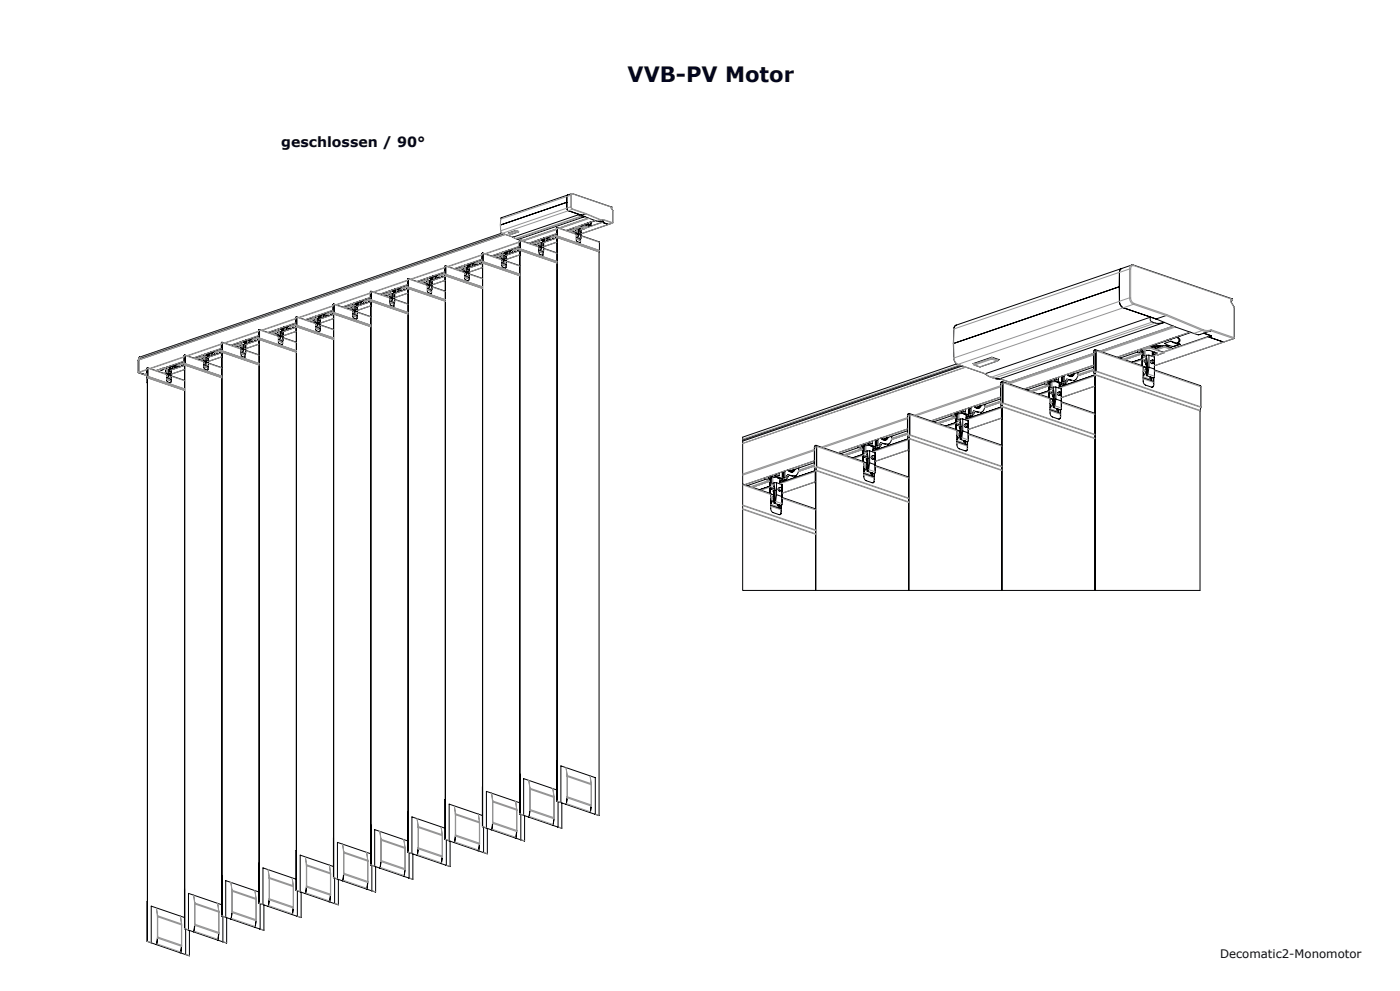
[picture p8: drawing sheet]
<svg xmlns="http://www.w3.org/2000/svg" width="420mm" height="297mm" viewBox="0 0 420 297" stroke-linecap="round" stroke-linejoin="round" font-family="sans-serif">
<defs><g id="words">
<text font-size="6.3" fill="#03061f" x="188.3" y="24.5">VVB-PV Motor</text>
<text font-size="4.2" fill="#03061f" x="84.4" y="44.1">geschlossen / 90°</text>
<text font-size="3.5" fill="#03061f" x="366" y="287.2">Decomatic2-Monomotor</text>
</g></defs>
<g fill="none" stroke="#000" stroke-width=".3">
<path d="M171.5 58l-21 7.2M171.5 58h.1M171.5 58l12 4.1M133.6 79.6l5.7 2M133.7 79.8l-.2 .1v2.7M133.7 79.8v2.5M133.7 79.8l-.1-.2-.2 .3v2.5M138.7 79.9l.5 .2-2 .7M138.7 79.7v.2M138.7 79.9l-2.1 .8M138.8 79.8l-.1 .1M138.9 79.8h.1"/>
<path d="M139 79.7l-.1 .1M139 79.6v.1M139.2 80l.1-.2v1.8M139.3 79.8l.1 .8M139.4 79.6h.4M139.4 79.5v.1M139.4 79.6l-.4 .1M139.5 79.4v1M139.7 79.4v.1M139.7 79.5l.1 .1M139.8 79.6h.1M139.8 79.5h-.1"/>
<path d="M139.8 79.3v.2M139.8 79.5h.1M139.9 79.3v.2M139.9 79.5l1.4 .5M140.2 79.7l.1 .1M140.2 79.7h.1M140.3 79.8h.2M140.3 79.7h-.8l-.3 .3M140.4 79.1v.4l-.3-.3M140.4 79.7l-.1 .1M140.5 79.8v.6M140.7 79.8l-.2 .3"/>
<path d="M140.7 79.8h.1M140.7 79.8h-.2M140.8 79.9l-.3 .2M140.9 79h.1M140.9 79v.6M140.9 79v.7M141 78.9l.1 .1M141 80h.2M141.1 79v.7l-.3-.1v-.6M141.1 79h-.2M141.4 79.5l-.1 .5M141.4 79.5l-.1 .1"/>
<path d="M141.4 79.5h.1M141.5 79.5h-.1M141.5 79.4l-.2 .5M141.5 78.9l.7-.2-.4 .3 .3-.1M141.6 79.4l-.1 .1M142.3 78.7a.45 .45 0 0 1-.4 .4 .45 .45 0 0 1-.5-.3l.3 .1 .3-.1M142.3 79.5h-.2M142.7 78.5v.3a.62 .62 0 0 1-.6 .7l-.7-.2v.2M144.6 77.9l-2.9 1M144.6 77.7l-8.3 2.8M144.6 78.3l-1.9 .6M144.7 78.9l-4.2 1.4 4.2-1.4"/>
<path d="M144.8 78.9l-.1 168.8M144.8 78.8v.1M144.8 78.8h.1M144.8 75.8l5.7 2M144.9 78.4h.1M144.9 76l-.3 .1 .1 2.8M144.9 76l-.1-.2-.2 .3v2.4M144.9 78.4l-.1 .4M144.9 76v2.4M149.2 77.3l1.2-.4-1.2 .4M149.9 76.1l.5 .2-2.1 .7M149.9 75.9v.2"/>
<path d="M149.9 76.1l-2.1 .7M150 76l-.1 .1M150 76h.1M150.1 67.5l.1 1.8 .2 .5 3.5 1.3M150.2 67.4h.1M150.1 67.5h.1M150.1 75.9l-.1 .1M150.1 75.8v.1M150.4 76.7v1M150.4 76.1v-.1l.1 1.8M150.5 65.2l-.3 .5M150.5 76.5l-.1 .2z"/>
<path d="M150.5 65.2l-.3 .5-.1 1.8M150.5 77.8l.1 2.1 1 .4 .2-.3M150.5 75.9v.8M150.5 69.9l-108.8 37.2v.2M150.5 77.8l.5 .2M150.5 76.7v.2M150.5 75.8h.5M150.5 75.7v.1M150.5 75.8l-.4 .1M150.6 79.2l1.2 .5M150.6 79.1l.8 .3M150.6 79h.1"/>
<path d="M150.6 78.4v.6M150.6 78.5h.1M150.6 76.6h-.1M150.6 76.7h-.1M150.6 76.7h.1M150.6 76.7h.3v.7M150.6 78.4h.1M150.7 78.4h-.1M150.7 78.4l-.1 .1M150.7 77.3l.2 .1M150.7 75.6v1M150.7 78.4h.1"/>
<path d="M150.8 77.1l-.1 .2M150.8 77.1h.1M150.9 75.5v.2M150.9 75.7l.1 .1M150.9 78.1l.1 .1M150.9 78.1v.3M150.9 78.1l-.2 .3M150.9 78.4l-.3 .6M150.9 78.4l.1 .1M150.9 76.5l.2 .9M150.9 76.5l-.4 .1M150.9 77.4h.1"/>
<path d="M150.9 77.4v.2M150.9 77.4l.1 .7M151 78.9l.8 .3M151 70.1l-109.1 37.3M151 75.8h.1M151 75.7h-.1M151 75.5v.2M151 75.7h.1M151 78.1v.8M151.1 75.7l1.3 .4M151.1 75.5v.2M151.1 78.8l-.1 .1"/>
<path d="M151.1 77.4h-.2M151.1 77.4v1.4M151.2 70.1l-109.3 37.4M151.2 77.9l-.1 .9M151.2 76.5h-.3M151.2 77.9l.7 .2-.1 1.1M151.2 76.5v1.4M151.2 76.5l.7 .2M151.4 75.9h.1M151.4 75.8v.1M151.4 79.1l.1 .2zM151.4 79.3h.1"/>
<path d="M151.4 77.3l.2 .2 .2-.1M151.4 75.9l.3 .1M151.4 75.9h.2a.78 .78 0 0 0-1.2 .3M151.5 79.3h-.1M151.5 79.1l.1 .5M151.6 75.3v.4l-.3-.3M151.6 77.1l.1 .3 .2-.1M151.6 77.1l.3 .1M151.6 77.1l-.2 .2M151.7 76v.6M151.7 76.4l.1 .1M151.7 77.1l-.3 .2"/>
<path d="M151.8 79.2v.8M151.9 76l-.2 .3M151.9 76h.1M151.9 76h-.2M151.9 76.7v2.1M151.9 76.7h.1M151.9 78.3l4 1.3M152 75.1v.1M152 75.2v.6M152 75.2h.1M152 76.3l.2-.1zM152.1 75.2v.6"/>
<path d="M152.2 75.1h.1M152.2 76.2h.1M152.2 75.1l-.1 .1M152.2 75.1v.8l-.3-.1v-.6M152.6 75.7l-.2 .1M152.6 75.7l-.2 .5M152.6 69.8v.1M152.6 75.7h.1M152.7 75.6l-.3 .4M152.7 75.1l.6-.2-.3 .3 .2-.1M152.7 75.6h-.1M153.5 74.9a.45 .45 0 0 1-.4 .3 .45 .45 0 0 1-.5-.3l.3 .2 .3-.1"/>
<path d="M153.5 75.7h-.3M153.9 74.7v.2a.62 .62 0 0 1-.6 .8l-.7-.2v.2M153.9 71.1l.7 .4 1.1 .2M153.9 71.1h.1M153.9 71.1l19.9-6.8v.4l.2 .2h1.4l-19.7 6.8M155 71.6l.7 .1M155.5 69.4l-2.2 .8-.7-.3M155.5 69.4l-.8-.3-2.1 .8M155.5 69.3v.1M155.7 71.7h.1M155.8 74.1l-3 1M155.8 73.9l-8.4 2.8"/>
<path d="M155.8 74.5l-1.9 .6M155.9 75l-4.1 1.5M155.9 76.5h.1M155.9 75.1l-4.2 1.4M155.9 76.4l-4 1.3M155.9 75v.1M156 75l-.1 168.9M156 75h.1M156 72l5.6 1.9M156 74.6h.1M156 72.2h-.2l.1 2.8M156.1 72.1l-.2-.1-.1 .2 .1 2.9"/>
<path d="M156.1 74.6l-.2 .4M156.1 72.1l-.1 2.5M160.4 73.5l1.2-.4-1.2 .4M161.1 72.3l.5 .1M161.1 72.1v.2M161.1 72.3l-2.2 .7M161.1 72.2h.1M161.2 72.2h.1M161.3 72.1l-.1 .1M161.3 72v.1M161.6 72.9v1M161.6 72.3v-.1l.1 .4"/>
<path d="M161.6 72.2v.5M161.6 72.5l-2.1 .7M161.6 72.7v.2M161.6 72.8v.1M161.6 72.8v1.1M161.6 73.9l.2 2.2 1 .4 .2-.3M161.7 72.6l-.1 .1M161.7 72.6l-.1 .2M161.7 72.1v.8M161.7 74l.5 .2M161.7 72.9l-.1 .2M161.7 71.9l.4 .1"/>
<path d="M161.7 71.8v.1M161.7 71.9l-.4 .2M161.7 75.4l1.3 .5M161.7 75.3l.9 .2M161.7 75.2h.1M161.8 74.6v.6M161.8 74.6h.1M161.8 72.9h-.1M161.8 72.9h.1M161.8 72.9h.2l.1 .7M161.8 74.6h-.1M161.9 73.3v.1z"/>
<path d="M161.9 73.4l.2 .1M161.9 71.8l-.1 1M162 73.2l.1 .1M162.1 71.7v.2M162.1 71.9h.1M162.1 74.3v.3M162.1 74.6l-.3 .6M162.1 74.6h.1M162.1 74.3l-.3 .3M162.1 74.3h.1M162.1 72.7l.1 .9M162.1 72.7l-.3 .1"/>
<path d="M162.1 73.6h.1M162.1 73.6v.2M162.1 73.6l.1 .7M162.1 75.1l.9 .3M162.2 71.9h-.1M162.2 71.7v.2M162.2 71.9h.1M162.2 74.3v.8M162.2 71.9l1.4 .4M162.2 75v.1M162.2 73.6h-.1M162.2 73.6v1.4"/>
<path d="M162.4 74.1l-.2 .9M162.4 72.7h-.3M162.4 74.1l.7 .2-.1 1.1M162.4 72.7v1.4M162.4 72.7l.7 .2M162.6 72v.1M162.6 75.3v.2zM162.6 75.5h.1M162.6 73.4l.1 .3 .3-.1M162.6 72.1l.5 .1M162.6 72.1h.1a.78 .78 0 0 0-1.1 .3M162.7 75.3v.4"/>
<path d="M162.7 71.5v.3l-.3-.2M162.8 73.3l.1 .3 .2-.1M162.8 73.3l.3 .1M162.8 73.3l-.2 .1M162.8 72.2v.6M162.8 72.6h.1M162.8 73.2l-.2 .2M163 76.2l-.2 .3M163 75.4v.8M163 72.2l-.2 .3M163.1 72.2h.1M163.1 72.9v2.1"/>
<path d="M163.1 72.9h.1M163.1 74.4l4 1.4M163.1 72.2l-.3 .3M163.2 71.3h.1M163.2 71.3v.7M163.2 71.3l.1 .1M163.2 72.4l.2-.1zM163.3 71.4v.6M163.3 71.3h.1M163.4 72.4h.1M163.4 71.3l-.1 .1M163.4 71.3v.8l-.3-.1v-.6"/>
<path d="M163.7 71.7l.9 .2M163.7 71.9h-.1M163.7 71.7v.2M163.7 71.9l-.1 .4M163.8 71.8h-.1M163.8 71.8h.1M163.9 71.8l-.3 .4M163.9 71.3l.6-.2-.3 .3 .2-.1M163.9 71.8h-.1M164.6 71.1a.45 .45 0 0 1-.4 .3 .45 .45 0 0 1-.4-.3l.3 .2 .3-.2M164.7 71.9h-.1M165.1 70.9v.2a.62 .62 0 0 1-.6 .8l-.8-.2"/>
<path d="M167 68.6l-10.1 3.5-1.2-.4M167 68.4l.2-.2-.1 3M167 70.8v.1M167 70.3l-3 1M167 70l-8.4 2.9M167 70.7l-2 .6M167 68.4l.2-.2v2.6M167 70.8l.1 .4M167 68.4v2.4M167.1 71.2l-4.3 1.5 4.3-1.5M167.1 72.6l-4 1.3M167.1 72.7h.1"/>
<path d="M167.1 71.2v168.9M167.1 71.2h.1M167.2 68.2l5.6 1.9M170 60.6l.1-1.8 .2-.4-.2 .5v3.5M170 60.6h.1M170 60.6l-19.8 6.8M170 60.6v1.8M170 62.4l.4 .7 4.1 1.4M170.1 62.4l.4 .8M171.5 69.7l1.2-.4-1.1 .4M172.2 68.2v.2l.6 .2M172.3 68.4l-2.2 .8"/>
<path d="M172.3 68.4h-.1M172.4 68.4h.1M172.5 68.3l-.1 .1M172.5 68.2v.1M172.7 69.1v1M172.8 68.6l.2-.4v.7M172.8 68.5v-.2v.5M172.8 68.4v.5M172.8 68.7l-2.1 .7M172.8 68.9l-.1 .2M172.8 69l-.1 .1M172.8 69v1.1"/>
<path d="M172.8 70.1l.2 2.1 .9 .5 .3-.3M172.8 68.8v.1M172.8 68.8v.2M172.9 68.3v.8M172.9 68v.2l1.6 .4M172.9 68.1l-.4 .2M172.9 70.2l.4 .1M172.9 69.1l-.1 .2M172.9 71.6l1.2 .5M172.9 71.5l.9 .1M172.9 71.3h.1M172.9 70.8v.5"/>
<path d="M173 70.8h.1M173 69.1h-.1M173 69.1h.1M173 69.1h.2l.1 .7M173 70.8h-.1M173 69.6l.3 .1M173.1 69.4l-.1 .2M173.1 69.4l.2 .1M173.3 70.5h.1M173.3 70.5l-.2 .2M173.3 70.5v.3M173.3 70.8l-.4 .5"/>
<path d="M173.3 70.8h.1M173.3 68.9l.1 .8M173.3 68.9l-.3 .1M173.3 69.8h.1M173.3 69.8v.2M173.3 69.8v.7M173.3 71.3l.9 .3M173.3 70.5v.8M173.4 71.2l-.1 .1M173.4 69.7l-.1 .1M173.4 69.7v1.5M173.6 70.3l-.2 .9"/>
<path d="M173.6 68.8l-.3 .1M173.6 70.3l.6 .2v1.1M173.6 68.8v1.5M173.6 68.8l.6 .3M173.8 71.5v.1zM173.8 69.6l.1 .3 .3-.1M173.9 67.8l.5 .2M173.9 67.7h1M173.9 67.7v.1M173.9 71.5v.4M174 69.5v.3l.2-.1M174 69.5l.2 .1"/>
<path d="M174 69.5l-.2 .1M174 68.4v.6M174 68.8h.1M174 69.4l-.2 .2M174.1 72.4l-.1 .3M174.2 71.6l-.1 .8M174.2 69.1l.1 2.1M174.3 69.1h.1M174.3 70.6l5.5 2-.1 171.8-1.2-.4M174.3 68.5l-.3 .1M174.3 67.8l.4 .1zM174.3 68.5l-.3 .2"/>
<path d="M174.4 68.6h.1M174.4 68.6v.1M174.4 68.7l-.4 .2M174.5 68.5l-.1 .1M174.5 68l.8 .5M174.5 68.5v.1M174.5 68.6l-.1 .1M174.5 68.6h.1M174.9 67.7l-1 .1M174.9 67.7h.1M175 67.7l.4 .1M175.3 68.5h.1"/>
<path d="M175.4 67.7v.1M175.4 67.8l-1 .2M175.4 68.4l-1 .3M175.5 67.7l.8 .4M175.6 67.7h.1M175.6 67.1h.1M175.7 64l-1.3 .5 5.1 1.9 1.4-.5M176 67.7h-1.1M176.1 67.7h-.5M176.2 68h.1M176.2 68l.1 .1M176.2 67.2l-.7 .2 1 .4"/>
<path d="M176.2 67.2l1.1 .3M176.2 67.2l.7 .2M176.3 68h.1M176.3 68.1h.1M176.3 68.1h-.1M176.5 67.8h.1M176.5 65.4l-8.8 3M176.9 66.7l.3 .3-.3 .4M176.9 66.7l-3 1M176.9 66.6v.1M176.9 67.4l.4 .1-.8 .3M177 66.7l.3 .3-.3 .4"/>
<path d="M177 66.6v.1M177.3 67l-.1 .1M177.3 67.5h.1M177.3 66.5h.1M178.5 66.1l-8.7 3M178.6 66.1l-1.6 .6M180.2 66.2l.9 .3-5.8 2M180.7 66.6l1.8 .7M181 65.9l-.4 .1M181.1 65.8l-.1 .1M181.1 66.5h.1M182.6 67.3h.1"/>
<path d="M183.4 62.1v.3M183.4 62.4h.1M183.4 62.4l.4 .7M183.5 62.1l.1 .1M183.5 62.1h.1M183.6 62.2l-.2 .1M183.8 63.1h.1M183.8 63.1v3.7l-9.5 3.3M340.1 79.5h-.6l-52.7 17.9M340.1 79.5l29.5 10M77.8 98.8l5.7 1.9v1.9l.2 .4 1 .2 .1-1.1M77.8 98.9l-.2 .1v2.4"/>
<path d="M77.9 98.9l-.2-.1-.1 .2v2.5M77.9 98.9l-.1 2.4M82.8 99l.6 .2-2.1 .8M82.8 98.8v.2M82.9 99l-2.2 .8M83.1 98.8l-.3 .2M83.1 98.7v.1M83.4 99.6v-.2v.2M83.4 99.1v-.2v1.8M83.5 98.9v.6M83.5 99.7l-1.3 .6 1.2-.5M83.5 99.7l.3-.1 .1 .8"/>
<path d="M83.5 99.5h.1M83.5 98.7h.4M83.5 98.6v.1M83.5 99.5v.2M83.5 98.7l-.4 .1M83.7 98.5l-.1 1M83.7 100h.2M83.8 98.5v.1M83.9 98.6h.1M83.9 98.7h.1M83.9 99.4l.1 .9M83.9 99.4l-.3 .1"/>
<path d="M83.9 98.4v.2M84 98.4v.2M84 98.6l1.4 .5 .1-.5M84.2 99.4h-.3M84.2 99.4v1.4M84.2 99.4l.7 .2M84.4 98.8v.1M84.4 98.8h.1M84.4 98.9h.2M84.5 98.8h-.8l-.3 .3M84.5 98.2v.4l-.3-.3M84.5 98.8l-.1 .1"/>
<path d="M84.6 98.9v.6M84.6 100l-.2 .2M84.8 98.9l-.2 .4 .3-.3M84.9 98.9h.1M84.9 98.9h-.3M84.9 99.6v.1M84.9 99.6v2.2M85 98.1h.1M85 98.1v.6M85 99.2l.1-.1zM85.1 98.1v.7M85.1 99.1h.1"/>
<path d="M85.1 98l.1 .1M85.2 98.1v.7l-.3-.1v-.6M85.2 98.1h-.1M85.2 99.1h.1M85.5 98.5l1 .1M85.5 98.5v.1M85.5 98.6l-.1 .1M85.6 98.6h-.1M85.6 98.6h.1M85.7 98.5l-.3 .5M85.7 98.5l-.1 .1M86 98.1h.1"/>
<path d="M86.2 98l-.1 .1M86.2 97.9l-.5 .1M86.3 97.8l-.3 .3M86.4 97.8a.45 .45 0 0 1-.4 .4 .45 .45 0 0 1-.4-.3l.3 .1 .3-.1M86.9 97.7v.2a.62 .62 0 0 1-.7 .7l-.7-.1M88.8 97l-3 1M88.8 96.8l-8.4 2.8M88.8 97.4l-2 .7M88.8 97.9l-4.2 1.6M88.9 98l-4.2 1.4M88.9 99.5h.1M88.9 99.3l-4 1.4"/>
<path d="M88.9 98v168.8M88.9 97.9v.1M88.9 97.9v168.9M89 94.9l5.6 2M89 95.1l-.2 .1 .1 2.7M89 95.1l-.1 2.8M89 95.1l-.1-.2-.1 .3v2.7M94 95.2l.6 .2-2.1 .7M94 95v.2M94.1 95.2l-2.2 .7M94.2 95.2h-.2M94.3 95.1h.1"/>
<path d="M94.3 95v.1M94.3 94.9v.1M94.5 96l-1.1 .4 1.1-.4M94.5 95.8l.1-.2-.1 1.2M94.6 95.3v-.2v1.8M94.6 96.9l.2 2.2 1 .3 .2-1.1M94.6 95l.1 .8M94.7 96.9l.4 .2M94.7 95.8l-.1 .2M94.7 95.8h.3l.1 .7M94.7 94.9h.4M94.7 94.9l-.4 .1"/>
<path d="M94.7 94.8v.1M94.7 98.3l1.2 .5M94.7 98.3l.9 .1M94.7 98.1h.1M94.8 97.5h.1M94.8 96.2v.2zM94.8 96.4l.3 .1M94.8 94.7v1M94.9 96.2h.1M95 94.6v.2M95 94.8h.1M95 94.8l.1 .1"/>
<path d="M95.1 97.2l-.3 .3M95.1 97.2v.1M95.1 97.2v.4M95.1 97.6l-.4 .5M95.1 97.6h.1M95.1 95.6l.1 .9M95.1 95.6l-.4 .1M95.1 96.5h.1M95.1 96.5v.2M95.1 96.5v.7M95.1 98l.9 .3M95.1 94.9h.1"/>
<path d="M95.1 94.8h-.1M95.1 94.6v.2M95.1 94.8h.1M95.1 97.2v.8M95.2 94.8l1.4 .4M95.2 94.6v.2M95.2 97.9l-.1 .1M95.2 96.5h-.1M95.2 96.5v1.4M95.4 97l-.2 .9M95.4 95.6h-.3M95.4 97l.6 .3v1"/>
<path d="M95.4 95.6v1.4M95.4 95.6l.6 .2M95.5 95h.1M95.6 98.2v.2M95.6 96.4l.1 .2 .2-.1M95.6 95l.2 .1M95.6 95h.1a.78 .78 0 0 0-1.1 .3M95.7 98.2v.5M95.7 94.4v.4l-.3-.3M95.7 96.2l-.1 .2M95.8 95.1v.6M95.8 96.2l-.2 .2"/>
<path d="M95.9 98.3l-.1 1.1M96 95.1l-.2 .3 .3-.3M96 95.1h.1M96 95.1h-.2M96 95.8v2.1M96 95.8h.1M96 97.4l4.1 1.3M96.2 94.3h.1M96.2 94.3v.6M96.2 95.4l.1-.1zM96.3 95.3h.1M96.3 94.2h.1"/>
<path d="M96.4 94.2v.8l-.3-.1v-.6M96.4 94.2l-.2 .1M96.4 95.3h.1M96.6 95.3h-.1M96.7 94.8l-.1 .1M96.7 94.8l-.1 .5M96.8 94.8h-.1M96.8 94.8h.1M96.8 94.7l-.2 .4M96.9 94.7h-.1M97.2 94.3h.1M97.4 94.2l-.2 .1"/>
<path d="M97.4 94.1l-.5 .1M97.5 94l-.3 .3M97.6 94a.45 .45 0 0 1-.4 .3 .45 .45 0 0 1-.4-.2l.2 .1 .3-.1M97.6 94.8h-.2M98 93.8v.3a.62 .62 0 0 1-.6 .7l-.7-.2v.2M99.9 93.2l-2.9 1M99.9 93l-8.3 2.8M99.9 93.6l-1.9 .6M100 94.1l-4.1 1.5M100 94.1l-4.2 1.4M100 95.6h.1M100 95.5l-4 1.4"/>
<path d="M100.1 94.2l-.1 168.8M100.1 94.1l-.1 168.9M100.1 91.1l5.7 1.9M100.2 91.3h-.2v2.8M100.2 91.3l-.1 2.9M100.2 91.3l-.1-.2-.2 .2v2.5M105.2 91.4l.5 .2-2.1 .7M105.2 91.2v.2M105.2 91.4l-2.1 .7M105.4 91.3h-.2M105.5 91.3h.1M105.4 91.2l.1 .1"/>
<path d="M105.4 91.1v.1M105.7 92.2l-1.2 .4M105.7 92v1M105.7 91.4v-.1l.1 1.7M105.8 91.7l-.1 .3zM105.8 93l.1 2.2 1 .4 .2-.3M105.8 91.2l.1 .8M105.8 93.1l.5 .2M105.9 92l-.1 .2M105.9 92h.3v.7M105.9 91l.4 .1M105.9 91l-.5 .2"/>
<path d="M105.9 90.9v.1M105.9 91.9h-.1M105.9 94.5l1.2 .5M105.9 94.4l.9 .2M105.9 94.3h.1M105.9 93.7h.1M106 92.4v.2zM106 92.6h.2M106 90.9v1M106.1 92.3l.1 .1M106.2 90.8v.2M106.2 91h.1"/>
<path d="M106.2 93.4v.3M106.2 93.7l-.3 .6M106.2 93.7l.1 .1M106.2 93.4l-.2 .3M106.2 93.4h.1M106.2 91.8l.2 .9M106.2 91.8l-.3 .1M106.2 92.7h.1M106.2 92.7v.2M106.2 92.7l.1 .7M106.3 91h.1M106.3 91h-.1"/>
<path d="M106.3 90.8v.2M106.3 93.4v.8M106.4 90.8v.2M106.4 91l1.3 .5 .2-.5M106.4 94.1l-.1 .1M106.4 92.7h-.2M106.4 92.7v1.4M106.6 93.2l-.2 .9M106.6 91.8h-.4M106.6 93.2l.6 .2v1l-.9-.2M106.6 91.8v1.4M106.6 91.8l.6 .2"/>
<path d="M106.7 91.2h.1M106.7 91.1v.1M106.7 94.4l.1 .2M106.7 92.5l.2 .3 .2-.1M106.8 91.2l.2 .1M106.8 91.2h.1a.78 .78 0 0 0-1.2 .3M106.8 94.4v.2M106.9 94.4v.5M106.9 90.6v.3l-.3-.2M106.9 92.4l-.2 .1M107 91.8l4.2-1.5zM107 91.3v.6"/>
<path d="M107 91.7h.1M107 92.3l-.3 .2M107.1 95.3l-.1 .3M107.1 94.5v.8M107.2 91.3l-.2 .3 .2-.3M107.2 91.3h.1M107.2 91.3h-.2M107.2 92v2.1M107.2 92h.1M107.2 93.5l4 1.4M107.3 90.4v.1M107.3 90.5v.6"/>
<path d="M107.3 90.5h.1M107.3 91.6l.2-.1zM107.4 90.5v.6M107.5 90.4h.1M107.5 91.5h.1M107.6 90.4v.8l-.4-.1v-.6M107.6 90.4l-.2 .1M107.6 91.5h.1M107.9 90.8l.9 .2M107.9 91h-.2M107.9 90.8v.2M107.9 90.9h.1"/>
<path d="M108 90.9l-.3 .4M108.1 90.9h-.2M108.4 90.5h-.1M108.5 90.4l-.1 .1M108.6 90.2l-.6 .2M108.6 90.2l-.3 .3M108.8 90.2a.45 .45 0 0 1-.4 .3 .45 .45 0 0 1-.5-.3l.3 .2 .3-.2M109.2 90v.2a.62 .62 0 0 1-.6 .8l-.7-.2M109.3 89.8h.1M109.8 89.6l-.5 .2M111.1 89.4l-3 1M111.1 89.1l-8.4 2.9"/>
<path d="M111.1 89.8l-1.9 .6M111.2 91.7l-4 1.3M111.2 91.8h.1M111.2 90.3v168.9M111.3 87.3l5.7 1.9M111.3 89.9l-.1 .4M111.4 87.4l-.3 .1 .1 2.8M111.4 89.9l-.2 169.3M111.4 87.4l-.1 2.5M111.4 87.4l-.2-.1-.1 .2v2.5M116.4 87.5l.5 .3-2.1 .7M116.4 87.3v.2"/>
<path d="M116.4 87.6l-2.2 .7M116.5 87.5h-.1M116.5 87.5h.1M116.7 87.5h.1M116.6 87.4l.1 .1M116.6 87.3v.1M116.9 88.4l-1.2 .4M116.9 88.2v1M116.9 87.6v-.2l.1 1.8M116.9 87.9v.3zM117 89.2l.1 2.2 1 .4 .2-.3M117 87.4v.8"/>
<path d="M117 89.3l.5 .1M117 88.2v.2M117 88.2h.3l.1 .7M117 87.2h.4M117 87.1v.1M117 87.2l-.4 .2M117 90.7l1.3 .5M117 90.6l.9 .2M117 89.9h.2M117 90.4l.1 .1M117.2 89.9l-.1 .6M117.2 88.5v.2z"/>
<path d="M117.2 88.7l.2 .1M117.2 87.1l-.1 .9M117.3 88.5l.1 .1M117.4 87v.2M117.4 87.2h.1M117.4 89.6v.3M117.4 89.9l-.3 .6M117.4 89.9h.1M117.4 89.6l-.2 .3M117.4 89.6h.1M117.4 88l.2 .8M117.4 88l-.3 .1"/>
<path d="M117.4 88.9h.1M117.4 88.9v.2M117.4 88.9l.1 .7M117.5 87.2h.1M117.5 87.1l-.1 .1M117.5 87v.1M117.5 87.1h.1M117.5 89.6v.8M117.6 86.9v.2M117.6 87.1l1.3 .5 .1-.4M117.6 90.3l-.1 .1M117.6 88.8v1.5"/>
<path d="M117.6 88.8l-.2 .1M117.7 89.4l-.1 .9M117.7 87.9l-.3 .1M117.7 87.9v1.5M117.7 89.4l.7 .2M117.7 87.9l.7 .3M117.9 87.4h.1M117.9 87.3v.1M117.9 90.6v.1M117.9 88.7l.4 .2M117.9 87.4l.2 .1M117.9 87.4h.2a.78 .78 0 0 0-1.2 .3"/>
<path d="M117.9 90.7v.1M118 90.6l.1 .4M118 86.8v.3l-.3-.2M118.1 88.6l.1 .3 .2-.1M118.1 88.6l.3 .1M118.1 88.6l-.2 .1M118.1 87.5v.6M118.1 87.9h.1M118.1 88.5l-.2 .2M118.3 91.5l-.2 .3M118.3 87.4l-.2 .1M118.3 90.7v.8"/>
<path d="M118.4 87.4l-.3 .3M118.4 87.5h.1M118.4 89.6l-.1 1-.9-.2M118.4 88.2v2.1M118.4 88.2v1.4M118.4 89.7l4 1.4M118.4 87.5l-.3 .3M118.5 86.6h.1M118.5 86.6v.7M118.5 86.6l.1 .1M118.5 87.7l.2-.1zM118.6 86.7v.6"/>
<path d="M118.6 86.6h.1M118.7 87.6l.1 .1M118.7 86.6v.8l-.3-.2v-.6M118.7 86.6l-.1 .1M119 87.2h-.1M119.1 87.1h-.1M119.1 87.1h.1M119.2 87l-.3 .5M119.2 87.1h-.2M119.7 86.6l-.1 .1M119.7 86.4l-.5 .1M119.8 86.4l-.2 .3"/>
<path d="M120 86.3a.45 .45 0 0 1-.4 .4 .45 .45 0 0 1-.5-.3l.3 .2 .3-.2M120 87.1l-.3 .1M120.4 86.2v.2a.62 .62 0 0 1-.6 .8l-.8-.2v.2M122.3 85.5l-3 1.1M122.3 85.3l-8.4 2.9M122.3 85.9l-1.9 .7M122.4 86.5l-4.3 1.5 4.3-1.5M122.4 88h.1M122.4 87.9l-4 1.3M122.4 86.4v.1M122.4 86.5v168.9M122.5 83.5l5.6 1.9"/>
<path d="M122.5 86.1l-.1 .4M122.5 83.6l-.2 .1 .1 2.7M122.5 86.1l-.1 169.3M122.6 83.6l-.1 2.5M122.6 83.6l-.2-.1-.1 .2 .1 2.8M127.5 83.7l.6 .3-2.1 .7M127.5 83.5v.2M127.6 83.7l-2.2 .8M127.6 83.7h-.1M127.7 83.7h.1M127.8 83.5l-.1 .2M127.8 83.4v.1"/>
<path d="M128.1 84.6l-1.2 .4M128.1 84.4v1M128.1 83.8v-.2v1.8M128.1 84.1v.3zM128.1 85.4l.2 2.1 1 .5 .2-.3M128.2 83.6v.8M128.2 85.5l.4 .1M128.2 84.4l-.1 .2M128.2 84.4h.3l.1 .7M128.2 83.4h.4M128.2 83.3v.1M128.2 83.4l-.4 .1"/>
<path d="M128.2 86.9l1.3 .5M128.2 86.8l.9 .2M128.2 86.6h.1M128.2 86.1v.5M128.3 86.1h.1M128.3 84.2l-.1 .1M128.3 86.1h-.1M128.3 84.7v.2zM128.3 84.9l.3 .1M128.3 83.3v.9M128.4 86l-.1 .1M128.4 84.7h.2"/>
<path d="M128.5 83.2v.2M128.5 83.3l.1 .1M128.6 85.8v.3M128.6 85.8l-.2 .2M128.6 86.1l-.4 .5M128.6 86.1h.1M128.6 85.8h.1M128.6 84.1l.1 .9M128.6 84.1l-.4 .2M128.6 85h.1M128.6 85v.3M128.6 85.1l.1 .7"/>
<path d="M128.6 83.4h.1M128.6 83.3h-.1M128.6 83.1v.2M128.6 83.3h.1M128.7 85.8v.8M128.7 83.1v.2M128.7 83.3l1.4 .5 .1-.4M128.7 86.5v.1M128.7 85l-.1 .1M128.7 85v1.5M128.9 85.6l-.2 .9M128.9 84.1h-.3"/>
<path d="M128.9 84.1v1.5M128.9 85.6l.7 .2M128.9 84.1l.7 .2M129.1 83.5v.1M129.1 83.5h.1M129.1 86.7v.2M129.1 84.9l.1 .2h.3M129.1 83.6l.2 .1M129.1 83.6l.1-.1a.78 .78 0 0 0-1.1 .4M129.1 86.9v.1M129.2 86.8v.4M129.2 83v.3l-.3-.2"/>
<path d="M129.3 84.8v.2l.2-.1M129.3 84.8l.2 .1M129.3 84.8l-.2 .1M129.3 83.6v.7M129.3 84.1h.1M129.3 84.7l-.2 .2M129.5 87.7l-.2 .3M129.5 83.6l-.2 .1M129.5 86.8v.9M129.5 83.6l.1 .1M129.6 83.6l-.3 .3M129.6 85.8l-.1 1-.9-.2"/>
<path d="M129.6 84.3v2.2M129.6 84.3v1.5M129.6 85.9l4 1.4M129.6 83.7l-.3 .3M129.7 82.8h.1M129.7 82.8v.7M129.8 83.8h.1M129.8 82.7l.1 .1M129.9 83.8h.1M129.9 82.8v.7l-.3-.1v-.6M129.9 82.8h-.2M130.2 83.4h-.1"/>
<path d="M130.3 83.3h-.1M130.3 83.3h.1M130.4 83.2l-.3 .5M130.4 83.2l-.2 .1M130.9 82.7l-.1 .2M130.9 82.6l-.5 .1M131 82.6l-.3 .2M131.1 82.5a.45 .45 0 0 1-.4 .4 .45 .45 0 0 1-.4-.3l.2 .1 .4-.1M131.1 83.3h-.2M131.6 82.4v.2a.62 .62 0 0 1-.7 .7l-.7-.1v.2M133.4 81.7l-2.9 1M133.4 81.5l-8.3 2.9"/>
<path d="M133.4 82.1l-1.9 .7M133.5 82.7l-4.2 1.5 4.2-1.5M133.5 84l-3.9 1.4M133.6 82.6v.1M133.6 84.2h-.1M133.6 82.7l-.1 168.9M133.6 82.6h.1M133.7 82.3l-.1 .4M133.7 82.3l-.1 .3M139.2 80.8l-1.1 .4M139.2 80.5v1.1M139.2 80.7l-1.2 .4"/>
<path d="M139.2 80.4v.1M139.2 80.4h.1M139.3 80.4l-.1 .1M139.3 81.6l.2 2.1 .9 .4 .3-.3M139.4 81.6l.4 .2M139.4 80.6l-.1 .2M139.4 83l1.2 .6M139.4 83l.9 .1M139.4 82.8h.1M139.4 82.2v.6M139.4 82.3h.1M139.4 80.4h.1"/>
<path d="M139.5 80.5l-.1 .1M139.5 80.5h.1M139.5 80.5l.2 .1 .1 .7M139.5 82.2v.1M139.5 82.2h-.1M139.5 82.3h-.1M139.5 81.1l.2 .1M139.6 80.9l-.1 .2M139.6 80.9h.1M139.7 82.3h.1M139.7 81.9v.4M139.7 81.9l-.2 .4"/>
<path d="M139.7 82.3l-.3 .5M139.7 81.9l.1 .1M139.7 80.3l.2 .9M139.7 81.2h.1M139.7 80.3l-.4 .1M139.8 81.2v.2M139.8 81.3v.7M139.8 82.8l.9 .2M139.8 82v.7M139.9 82.7h-.1M139.9 81.2l-.1 .1M139.9 81.2v1.5"/>
<path d="M140.1 81.7l-.2 1M140.1 80.3h-.4M140.1 81.7l.6 .3v1M140.1 80.3v1.4M140.1 80.3l.6 .2M140.3 82.9v.2zM140.3 81.1l.1 .2h.2M140.3 83.1h.1M140.4 83v.4M140.4 80.9l.1 .3 .2-.1M140.4 80.9l.3 .1M140.4 80.9l-.1 .2"/>
<path d="M140.5 80.2l.1 .1M140.5 80.9l-.2 .2M140.6 83.9l-.1 .2M140.7 83l-.1 .9M140.7 80.5v2.2M140.7 80.6h.1M140.7 82.1l4.1 1.3M140.9 80.1l.1-.1zM144.7 80.3l.1 .1M144.7 80.2l-4 1.4M144.7 80.3h.1M151.8 80l-.1 .3"/>
<path d="M286.8 97.4l-.4 .4-.2 .8M286.9 97.5l-.6 .4-.2 .6-.1 4.5M335.8 85.9v.1M335.8 85.9l-49.7 17M335.8 85.9v4.4M335.8 90.3a2.11 2.11 0 0 0 1.2 1.9l10 3.5M336.5 80.5l-.5 .3-.2 .8v8.7M336.5 80.5l-.5 .3-.2 .5v4.6M349.3 96.6a3.9 3.9 0 0 1-4.2-.6l.1-1-49.6 17M349.3 96.6l-49.3 16.9M350 94.3l-.2 .3-3 1 5.8 2.4 5.5 1.9a1.85 1.85 0 0 0 1.8 .4l3.2-1.1-.2 .1 .4-.2v-.3M352 97.7l-22 7.6"/>
<path d="M357.1 99.6l-21.9 7.4M357.3 99.6l-4.1 1.4M361.1 99.9l2.3 .7M361.1 99.9l2.3 .7-.9 .3M369.2 89.6v.7M369.2 90.3h.1M369.2 90.3l1.1 1.8M369.6 89.5l.1 .5-.5 .2M369.6 89.5l.1 .2M370.3 92.1l-.1 9.3-23.9 8.2M370.3 92.1h-.1M41.5 107.9l-.1 3.8 2.7 .9"/>
<path d="M41.6 107.9v3.7l1.8 .6M41.6 107.9h-.1M41.6 107.9h.1M41.7 107.3h.1M41.7 107.3l.2 .1M41.9 107.4v.1M41.9 107l.1 .5-.4 .4M41.9 107.5l-.5 .4M43.3 112.3l.1 .1M43.3 112.3h.1M44.1 112l-.8 .3M44.1 112.9h.1"/>
<path d="M44.1 112.9l.1 .3M44.2 113.3h.1M44.2 113.2v.1M44.2 114.7h.1M44.2 113.3v168.8M44.2 113.2v168.9M44.3 110.2l5.6 2M44.3 112.8l-.1 .4M44.3 112.8h.1M44.3 110.4h-.2v2.4M44.3 112.8v-2.6l-.2 .3v2.4M48.2 110.8h.1"/>
<path d="M48.3 110.8l.2 .1M48.3 110.7v.1M48.5 110.7h.1M48.5 110.7l-.3 .1M48.5 110.7v.2M48.5 110.7h.2M48.7 110.7l.3 .1-.5 .1M48.7 110.7l-.2 .1M49.2 110.3v.1M49.3 110.4h.1M49.4 110.3l-.1 .1M49.4 110.4h-.1"/>
<path d="M49.4 110.4h.2M49.6 110.5l-.7-.2-2.2 .8M49.6 110.5h.1M49.6 110.2v.1M49.6 110.3v.1M49.8 111.3v.1M49.8 111.7l-.6 .2M49.9 110.5v-.1v1.7M49.9 110.9l-.1 .2zM49.9 112.2l.2 2.1 1 .4 .2-1.1M50 110.3v.7l.4-.1M50 110.1v.1"/>
<path d="M50 112.2l.4 .2M50 111.1l-.1 1M50 111h.1M50 111v.1M50 110.2l-.4 .1M50 110.2h.1M50 113.6l1.2 .5M50 113.5l.9 .2M50 113.4h.1M50.1 112.8h.1M50.1 111.1h-.1M50.1 111.1h.1"/>
<path d="M50.1 111.1h.2l.1 .7M50.1 110.3v.7M50.1 111.5v.2zM50.1 111.7h.3M50.1 110v.2M50.2 110v.1M50.2 110.1l.3 .1h-.4M50.2 111.4l.2 .1M50.2 110.1h.1M50.4 112.5l-.3 .3M50.4 112.8l-.4 .6M50.4 112.8v.1"/>
<path d="M50.4 112.5v.3M50.4 112.5h.1M50.4 110.9l.1 .9M50.4 111.8h.1M50.4 111.8v.2M50.4 111.8v.7M50.4 110l-.2 .1M50.4 110l1.5 .6M50.4 109.9v.1M50.4 112.5v.8M50.5 113.2l-.1 .1M50.5 111.8h-.1"/>
<path d="M50.5 111.8v1.4M50.7 112.3l-.2 .9M50.7 110.9h-.3M50.7 112.3l.7 .2v1l-1-.2M50.7 110.9l.7 .2M50.7 110.9v1.4M50.8 110.2v.1M50.8 110.3h.1M50.9 110.3h.1h-.8l-.4 .3M50.9 110.3l.2 .1M50.9 113.5v.2M50.9 111.7l.1 .2 .3-.1"/>
<path d="M51 113.5v.5M51.1 111.5l-.2 .2M51.1 109.7l.2 .1M51.1 110.4v.6M51.1 109.7h.1M51.1 111.4l-.2 .3M51.2 109.7h.1M51.2 113.6l-.1 1.1M51.3 110.4l-.2 .3M51.3 110.4h-.2M51.4 111.1h.1M51.4 111.1v2.1"/>
<path d="M51.4 112.6l4 1.4M51.4 109.7v.1M51.4 109.8h-.1M51.6 110.6v.1M51.6 110.6h.1M51.6 110.7l-.5 .2M51.6 110.6l.2 .1M51.6 110.6h.3M51.9 110.1h.1M51.9 110.6h.1M52 110.1l.1 .2M52 110l-.1 .1"/>
<path d="M52 110.1v.1M52.1 110.3v.2l-.2-.2M52.2 110l-.1 .2M52.3 110l-.3 .1M52.5 109.6h.1M52.6 110.1h.1M52.7 109.5l-.1 .1M52.7 109.3l-.5 .2M52.8 109.3l-.3 .3M52.9 110.1l-.9-.2-.1 .7M52.9 110.1h-.2M52.9 109.3a.46 .46 0 0 1-.4 .3 .46 .46 0 0 1-.4-.3l.3 .2 .3-.1"/>
<path d="M52.9 110.1h.1M53.4 109.1l-.2 .7-.3 .3M55.2 108.5l-2.9 1M55.2 108.3l-6.1 2M55.2 108.9l-1.9 .6M55.3 109.1h.1M55.3 109.1l.1 .3M55.3 109.5h.1M55.3 109.4l-3.7 1.3M55.3 109.5l-4.2 1.4M55.3 110.8l-3.9 1.3M55.4 110.9h-.1"/>
<path d="M55.4 109.4l-.1 168.9M55.4 109.4h.1M55.4 106.4l5.7 1.9M55.5 109l-.1 .4M55.5 109h.1M55.5 106.5l-.2 .1v2.4M55.5 109l-.1-2.6-.2 .2 .1 2.8M60.5 106.5v.1M60.5 106.7l-2.1 .7M60.8 106.5l-.3 .1M60.8 106.4v.1M61 107.5l-1.1 .4"/>
<path d="M61 106.7l.1-.2v1.8M61 106.9l-2.1 .7M61.1 107l-.1 .3zM61.1 108.3l.2 2.2 1 .4 .1-1.1M61.1 106.5l.1 .7M61.2 108.4l.4 .1-.4-.1M61.2 107.3l-.1 1M61.2 107.2h.1M61.2 106.3h.4M61.2 106.2v.1M61.2 107.2v.1M61.2 106.3l-.4 .2"/>
<path d="M61.2 109.8l1.2 .5M61.2 109.7l.9 .2M61.2 109.5v.1M61.3 109h.1M61.2 107.3h.1M61.3 107.3h.1M61.3 107.3h.2v.7M61.3 107.7v.1zM61.3 107.8l.2 .1M61.3 106.2v1M61.4 107.6l.1 .1M61.5 106.1v.2"/>
<path d="M61.5 106.3h.1M61.5 108.7v.3M61.5 108.7l-.2 .3M61.5 109l-.3 .6M61.5 109h.1M61.5 108.7h.1M61.5 107.1l.2 .9M61.5 107.1l-.3 .1M61.5 108h.1M61.5 108v.2M61.5 108l.1 .7M61.6 109.5l.9 .3"/>
<path d="M61.6 106.3h.1M61.6 106.2l-.1 .1M61.6 106.1v.1M61.6 106.2h.1M61.6 108.7v.8M61.7 106v.2M61.7 109.4l-.1 .1M61.7 108h-.2M61.7 108v1.4M61.9 108.5l-.2 .9M61.9 107.1h-.4M61.9 108.5l.6 .2v1.1"/>
<path d="M61.9 107.1v1.4M61.9 107.1l.6 .2M62 106.5h.1M62 106.4v.1M62 109.7l.1 .2M62.1 107.8l.1 .3 .2-.1M62.1 106.5l.4 .1M62.1 106.5h.1a.78 .78 0 0 0-1.2 .3l-.5-.2M62.1 109.7v.2M62.2 109.7v.4M62.2 105.9v.3l-.3-.2M62.2 107.7l-.1 .1"/>
<path d="M62.3 106.6v.6M62.3 107.6l-.2 .2M62.4 109.8l-.1 1.1M62.5 106.5l.1 .3-.3 .1zM62.5 107.3h.1M62.5 107.3v2.1M62.5 108.8l4.1 1.4M62.7 105.7h.1M62.7 105.7v.7M62.7 105.7v.1M62.7 106.8l.1-.1zM62.7 105.8v.6"/>
<path d="M62.8 106.7l.1 .1M62.8 105.7h.1M62.9 105.7v.8l-.3-.1v-.6M62.9 105.7l-.2 .1M62.9 106.8h.1M63.2 106.1l.9 .1M63.2 106.1l-.2 .6-1.3-.5M63.2 106.2h.1M63.3 106.2l-.3 .1M63.3 106.2l-.3 .4M63.4 106.2h-.2M63.9 105.7l-.2 .1"/>
<path d="M63.9 105.5l-.6 .2M64 105.5l-.3 .3M64.1 105.4a.45 .45 0 0 1-.4 .4 .45 .45 0 0 1-.5-.3l.3 .2 .3-.2M64.5 105.3v.2a.62 .62 0 0 1-.6 .8l-.7-.2M66.4 104.7l-2.9 1M66.4 104.4l-8.3 2.9M66.4 105l-1.9 .7M66.4 105.3h.1M66.4 105.3l.1 .3M66.5 105.6h.1M66.5 105.6l-4.1 1.4M66.5 105.6l-4.2 1.5"/>
<path d="M66.5 107l-4 1.3M66.5 107.1h.1M66.6 105.6l-.1 168.9M66.6 105.5v.1M66.6 105.5l-.1 169M66.6 102.6l5.7 1.9M66.7 105.1h.1M66.7 102.7l-.3 .1v2.4M66.7 105.2l-.1 .3M66.7 102.7l-.2-.1-.1 .2 .1 2.8M66.7 102.7v2.4M71.7 102.6v.2"/>
<path d="M71.7 102.8l-2.2 .8M71.9 102.7l-.2 .1M71.9 102.5v.2M72.2 103.7l-1.2 .4 1.2-.4M72.2 102.9v-.2v1.8M72.2 103.1l-2.1 .7M72.3 103.2l-.1 .3zM72.3 104.5l.2 2.2 1 .3 .1-1.1M72.3 102.7v.7l.4-.2M72.3 104.6l.5 .1M72.3 103.5v1M72.3 103.4h.1"/>
<path d="M72.3 102.5h.4M72.3 102.4v.1M72.3 103.4v.1M72.3 102.5l-.4 .2M72.3 106l1.3 .5M72.3 105.9l.9 .1M72.3 105.7h.1M72.5 105.2h.1M72.4 103.5h-.1M72.4 103.5h.1M72.4 103.5h.3v.7M72.4 105.2h.1"/>
<path d="M72.5 103.8v.2zM72.5 104l.2 .1M72.5 102.4v.9M72.6 103.8h.1M72.7 102.3v.2M72.7 102.5h.1M72.7 104.9v.3M72.7 104.9l-.2 .3M72.7 105.2l-.3 .5M72.7 105.2h.1M72.7 104.9h.1M72.7 103.2l.2 .9"/>
<path d="M72.7 104.1h.1M72.7 104.2v.2M72.7 104.2l.1 .7M72.8 105.7l.8 .2M72.8 102.5h.1M72.8 102.4l-.1 .1M72.8 102.3v.1M72.8 102.4h.1M72.8 104.9v.8M72.9 102.2v.2M72.9 102.4l1.3 .5 .2-.4M72.9 105.6l-.1 .1"/>
<path d="M72.9 104.1l-.2 .1M72.9 104.1v1.5M73 104.7l-.1 .9M73 103.2h-.3M73 104.7l.7 .2-.1 1M73 103.2v1.5M73 103.2l.7 .3M73.2 102.6v.1M73.2 102.6h.1M73.2 105.8v.2M73.2 104l.2 .2h.2M73.2 102.7l.3 .1"/>
<path d="M73.2 102.7l.2-.1a.78 .78 0 0 0-1.2 .4l-.5-.2M73.2 105.9v.1M73.3 105.9l.1 .4M73.4 102.1v.3l-.4-.2M73.4 103.9l-.2 .1M73.4 102.8v.6M73.5 103.8l-.3 .2M73.6 105.9l-.1 1.2M73.6 102.7l-.1 .1M73.7 102.7l-.3 .4 .3-.3M73.7 103.5h.1M73.7 103.5v2.1"/>
<path d="M73.7 105l4 1.4M73.8 101.9h.1M73.8 101.9v.7M73.8 103l.2-.1zM73.9 101.9v.7M73.9 102.9h.2M73.9 101.9h.1M74 101.9v.7l-.3-.1v-.6M74 101.9h-.1M74.1 102.9h.1M74.4 102.3l.9 .1M74.4 102.5h-.2"/>
<path d="M74.4 102.3v.2M74.4 102.4h.1M74.5 102.3l-.3 .5M74.5 102.3l-.1 .1M74.9 102h-.1M75 101.9l-.1 .1M75.1 101.7l-.6 .1M75.1 101.7l-.3 .3M75.3 101.6a.45 .45 0 0 1-.4 .4 .45 .45 0 0 1-.5-.3l.3 .2 .3-.2M75.7 101.5v.2a.62 .62 0 0 1-.6 .7l-.7-.1M77.6 100.8l-3 1M77.6 100.6l-8.4 2.9"/>
<path d="M77.6 101.2l-1.9 .7M77.6 101.4h.1M77.6 101.4l.1 .4M77.7 101.8h.1M77.7 101.8l-4.1 1.4M77.7 101.8l-4.3 1.5M77.7 103.1l-4 1.4M77.7 101.7v.1M77.7 103.3h.1M77.7 101.8v168.9M77.8 101.7l-.1 169M77.8 101.3h.1"/>
<path d="M77.9 101.3l-.2 .4M83.5 100.8l.5 .1M83.5 102.1l1.3 .6M83.5 102.1l.9 .1M83.5 101.9h.1M83.6 101.4h.1M83.6 101.3v.1M83.6 100v.2zM83.6 100.2l.3 .1M83.9 101.4h.1M83.9 101.1v.3M83.9 101.1l-.3 .3"/>
<path d="M83.9 101.4l-.3 .5M83.9 101.1h.1M83.9 100.3h.1M83.9 100.3v.2M83.9 100.4l.1 1.4M83.9 101.9l.9 .2M84 100.3l-.1 .1M84 100.3v1.5M84.2 100.8l-.2 1M84.2 100.8l.7 .3-.1 1M84.4 102v.2M84.4 100.2l.1 .2h.3"/>
<path d="M84.5 102.1v.4M84.8 102.1l-.2 1.1M84.9 101.2l4 1.4M286 103l.1 4.5 .7 1.4 8.7 3.1M286.1 102.9l-.1 .1M287 109.1l-64.2 21.9v46h137.2v-53.8l.3-1.2-.1-6.2-13.9-4.9M288.1 109.5l-65.3 22.3M288.7 109.7l-65.9 22.5M295.5 112a6.6 6.6 0 0 0 4.5 1.5M295.5 112h.1M295.6 112h.1M298.2 113.4l1.8 .1"/>
<path d="M299.4 108l-.1 .2-5.3 1.8-1.7-.6-.2-.5M299.4 107.9l.3-.1-2.1-.7-5.7 1.9 .2 .1M299.4 107.7v.3M300 113.5h.1M300.2 119.6l-7.4 2.5M300.2 119l-20.9 7.2M300.7 114.4l14.1 4.8M313.3 114.5v.5l1.4 .5M313.4 115l-5.4 1.9M314 114.6l.3 .1-.3 .2h-.7M314 114.3v.3M314.6 116.6v2.5"/>
<path d="M314.6 117.1l-3 1M314.6 117.1l-2.9 1M314.7 114.8v1.4M314.7 115.6l-5.3 1.8M314.7 116.2l-.1 .4M314.7 114.7v.5M314.8 116.3l-.2 .3M314.8 116.3v2.9M314.8 119.2l.2 .4 .1 4.7 .5 .6 1.9 .7a.58 .58 0 0 0 .7-.7v-2.1M314.8 115.9l-.1 .3M314.8 114.7v1.2M314.8 115.9v.4"/>
<path d="M314.9 114.7l.1 1.6M315 119.4l1.1 .4M315 116.7l-.2 .4v2.1M315 113.9v.3M315 116.3v.4M315 114.2l-1 .4M315 114.2l.4 .1M315.2 116.6l-.2 .1M315.2 116.6h.1M315.2 116.6l.4-.1 .2 .2 .2 1.7M315.3 114.5v1.8M315.3 117.5l.4 .1-.4 .4z"/>
<path d="M315.3 118l.6 .2M315.4 113.8v.5M315.6 117.4l.3 .1M315.8 113.7v.4M315.9 114.1h.1M315.9 114.1l.2 .1-.7 .1M315.9 116l.4 2.3M315.9 116l-.9 .3M315.9 118.3l-.2 .2 .3 .3M316 118.4l.1 1.7M316.1 113.6v.4M316.1 114l-.2 .1"/>
<path d="M316.1 114h.2M316.3 113.5v.5M316.3 114l3.4 1.1M316.3 118.3l-.3 .1M316.3 118.3v3.6M316.8 119.6l-.5 2.3M316.8 116h-.9M316.8 119.6l1.6 .6v2.4l-.2 .2M316.8 116v3.6M316.8 116l1.6 .6M317.1 114.4l.1 .2M317.2 118l.4 .5 .6-.1"/>
<path d="M317.2 114.6l.6 .2M317.2 114.6l.4-.1-1.6-.1a1.32 1.32 0 0 0-1.5 .7l.2 .2M317.5 113.1v.8l-.7-.2v-.4M317.7 117.6a.46 .46 0 0 0 0 .6 .46 .46 0 0 0 .6 0v-.2M317.7 117.6a.38 .38 0 0 1 .4-.2 .38 .38 0 0 1 .2 .4M317.7 117.6l-.5 .4M317.8 114.8v1.6M317.8 115.9h.2M317.8 117.4l-.6 .6M318.3 114.7l.1 .5-.6 .3M318.4 114.8h-.6M318.4 116.6h.1"/>
<path d="M318.4 116.6v5.3M318.4 114.9l.1 .4-.7 .3M318.7 112.7h.1M318.7 112.7v1.6M318.7 112.7l.2 .1M318.9 112.8v1.6M319 112.6h.2M319.2 112.6v1.9l-.7-.2v-1.5M319.2 112.6l-.3 .2M320 114.1l-.3-.1v1.2h-.7l-.3 .3 .4 .1v-.4M320 113.7l2.4 .3M320 114.1l-.3 .1"/>
<path d="M320.2 112.2l.6 .4 .9-.4M320.2 113.9h-.2M320.2 113.9h.1M320.4 113.8l-.7 1.1M320.5 113.8l-.3 .1M321.3 112.8l-.1 .1M321.7 112.6l-.3 .3M321.8 112.2l-.6 .5-.8-.2M322 112.1l-.4 .5-.4 .3M322.3 112a1.15 1.15 0 0 1-1 .9 1.15 1.15 0 0 1-1.2-.7M323.4 111.6v.6a1.56 1.56 0 0 1-1.6 1.8l-1.8-.4v.5M328.1 105.9l-25.2 8.6-3-1"/>
<path d="M328.1 110l-7.4 2.5M328.1 109.5l-20.9 7.1M328.1 111l-4.8 1.6M328.4 112.4l-10.6 3.6M328.4 112.5l-10.6 3.6M328.4 112.5l-.3-1.1v-6l.1-.4 .4-.2 .2 .4v6l-.3 1.2v64.6M328.4 115.8l-10 3.4M328.4 112.5v3.6M328.4 116.1l.1 .1M328.4 116.1l-.2-10.7 .4-.5 .1 .3v6l-.2 1.2v64.6M328.4 116.1h.1M328.6 104.8l14.2 4.8"/>
<path d="M341.3 105v.4l1.3 .5M341.3 105.5l-5.3 1.8M341.9 105l.3 .1-.2 .3h-.7M341.9 104.7v.3M342.6 107v2.6M342.6 107.5l-3 1.1M342.6 107.6l-2.9 1M342.6 105.8l-.1-.5 .7-.3v1.7M342.6 105.3v1.3M342.6 106l-5.2 1.8M342.7 105.2l-.1 .4M342.7 106.8l-.1 .2"/>
<path d="M342.7 106.8v2.8M342.8 109.6l.1 .4 .2 4.8 .4 .5 1.9 .7a.58 .58 0 0 0 .7-.7v-2.1M342.8 106.4l-.2 .6M342.8 105.1v1.3M342.8 106.4l-.1 .4M342.8 105.1l.1 1.7M342.9 104.4l.1 .5 .6 .2 1.1-.1 2.4 .8-.2 .1M342.9 104.7l-1 .3M342.9 109.8l1.1 .4M342.9 107.1l-.2 .4v2.1M342.9 106.8v.3M342.9 113.3l3 1 .2 .3"/>
<path d="M342.9 113.1l1.9 .6 .4-.2M342.9 111.3h.4M342.9 112.7h.1M343.1 107l-.2 .1M343.2 107h.1M343.2 107l.3-.1 .2 .2 .2 1.7M343.2 111.3h-.2v1.4M343.3 108l.3 .1-.3 .3zM343.3 108.4l.6 .2M343.3 111.2l-.1 .1M343.5 107.9l.3 .1M343.8 110.6l-.4 .6"/>
<path d="M343.8 110.6v.8M343.8 111.4l-.8 1.3M343.8 111.4h.2M343.8 110.6h.3M343.9 106.5l.3 2.2M343.9 106.5l-1 .3M343.9 108.7v.1M343.9 108.8l-.2 .2 .2 .3M343.9 108.8l.2 1.8M344 112.6l2.1 .6M344.1 110.6l-.2 1.7 .2 .2M344.1 110.6v1.9"/>
<path d="M344.2 112.3l-.1 .2M344.2 108.7l-.3 .1M344.2 108.7v3.6M344.7 110l-.5 2.3M344.7 106.5h-.8M344.7 110l1.6 .6v2.4l-.2 .2M344.7 106.5v3.5M344.7 106.5l1.6 .5M345.1 113l-.2 .4 .3 .1M345.2 108.4l.3 .6 .6-.2M345.2 113v.5M345.4 103.7l.5 .1 2.2-.1"/>
<path d="M345.4 103.7v-.2v.5M345.4 113.1v1M345.5 113.1v1.1M345.6 108l-.4 .4M345.6 107.9a.43 .43 0 0 1 .6 .3 .43 .43 0 0 1-.4 .6zM345.7 105.3v1.5M345.7 106.3l.3 .1M345.7 107.9l-.5 .5M346.1 113.3l-.1 2.2-.3 .5M346.3 107v.1M346.3 107v5.3M346.4 105.5l-.7 .4"/>
<path d="M346.4 104a.77 .77 0 0 1 1.1 .1 .77 .77 0 0 1-1.1-.1zM346.4 105.6l-.7 .5M346.8 105.9h.1M346.7 106.1l-1 .4M346.8 105.9v.3M346.8 106.2l-1.1 .4M346.9 105.7l-.2 .2M346.9 104.4l.1 .5 1.9 .6M346.9 105.7h.1M346.9 105.9l-.1 .3M346.9 105.7v.2M348.1 103.7l-2.7 .3"/>
<path d="M348.1 103.7h1.1M348.9 105.5h.1M349.2 103.7h.1M349.2 103.7l-2 .7-1.8-.4M349.3 105.4l-.1 .3-1.8 .7-.6-.2M349.3 103.7l2 .7M349.6 103.7h.1M349.7 102.1h.1M349.7 103.7l2 .7-.3 .1M350.7 103.6l-2.6 .1M350.9 103.6l-1.2 .1M351.2 104.2l.1 .2"/>
<path d="M351.2 104.2h.1M351.3 102.3l-2 .6 1.4 .6 1.3 .3M351.3 102.3l1.7 .7 .9 .2M351.3 102.3l2.7 .9-1.9 .7M351.4 104.4l-.1 .3-2.4 .8M352 103.8l.1 .1M352.1 103.8v.1M353 101.1l.4 .2a.84 .84 0 0 1 .3 .9 .84 .84 0 0 1-.7 .7M353 101.1l-7.6 2.6M353 100.9v.2M353.2 101a.96 .96 0 0 1 .8 .9 .96 .96 0 0 1-.7 1v-.2M353.2 100.9v.1"/>
<path d="M353.9 101.8l-.2 .4M353.9 103.2l-1.9 .6M353.9 103.2h.1M353.9 103.1v.1M353.9 100.6h.1M362.5 100.9v.1M363.4 100.6h.1M367.1 102.5l-4.8-1.6-10.9 3.7M244.3 138.7l-7.4 2.5M244.3 138.1l-20.9 7.2M244.3 139.6l-4.8 1.7M244.6 133.6h.2l.1 .2v6.1l-.3 1.2-.2-1v-6.1z"/>
<path d="M244.8 133.5l14.2 4.8M257.5 133.6v.5l1.3 .5M257.6 134.1l-5.4 1.9M258.1 133.7l.3 .1-.2 .2h-.7M258.1 133.4v.3M258.8 135.7v2.5M258.8 136.2l-3 1M258.8 136.3l-2.9 .9M258.8 133.9v1.4M258.8 134.7l-5.2 1.8M258.9 133.8l-.1 .5M258.9 135.4l-.1 .3"/>
<path d="M258.9 135.4v2.9M259 138.3l.2 .4 .1 4.7 .4 .6 1.9 .7a.58 .58 0 0 0 .7-.7v-2.1M259 135l-.2 .7M259 133.8v1.2M259 135l-.1 .4M259.1 133.8v1.6M259.1 138.5l1.1 .4M259.1 135.8l-.1 .4v2.1M259.1 133v.3M259.1 135.4v.4M259.1 133.3l-1 .4M259.1 133.3l.4 .1"/>
<path d="M259.3 135.7l-.2 .1M259.4 135.7h.1M259.4 135.7l.3-.1 .3 .2 .1 1.7M259.4 140h.1M259.4 140h-.2M259.4 133.6v1.8M259.5 140h-.3v1.4M259.5 136.6l.3 .1-.3 .4zM259.5 137.1l.6 .2M259.5 132.9v.5M259.5 139.9v.1M259.7 136.6l.3 .1"/>
<path d="M260 132.8v.4M260 133.2h.1M260 133.2l.2 .1-.7 .1M260.1 139.2l-.5 .6M260.1 139.2v.8M260.1 139.2l.2 .1M260.1 135.1l.3 2.3M260.1 135.1l-1 .3M260.1 137.4h.1M260.1 137.4l-.2 .2 .2 .3M260.1 137.5l.2 1.7M260.2 132.7v.4"/>
<path d="M260.2 133.1l-.2 .1M260.2 133.1h.2M260.3 139.2l-.2 1.8 .2 .2M260.3 139.2v2M260.4 132.6v.5M260.4 133.1l3.4 1.1M260.4 137.4l-.3 .1M260.4 137.4v3.6M260.9 138.7l-.5 2.3M260.9 135.1h-.8M260.9 135.1v3.6M260.9 138.7l1.6 .6"/>
<path d="M260.9 135.1l1.6 .6M261.3 133.5l.1 .2M261.4 137.1l.3 .5 .6-.1M261.4 133.7l1.1 .2M261.4 133.7l.3-.1-1.6-.1a1.32 1.32 0 0 0-1.5 .7l.2 .3M261.7 132.2v.8l-.8-.2v-.4M261.8 136.7a.46 .46 0 0 0 0 .6 .46 .46 0 0 0 .7 0v-.2M261.8 136.7a.38 .38 0 0 1 .4-.2 .38 .38 0 0 1 .3 .4M261.8 136.7l-.4 .4M261.9 133.9v1.6M261.9 135l.3 .1M261.9 136.5l-.5 .6"/>
<path d="M262.5 133.8v.5l-.6 .3M262.5 139.3v2.4l-.1 .2M262.5 135.7v5.3M262.5 135.7v3.6M262.5 139.5l10.1 3.5M262.6 134v.4l-.7 .3M262.9 131.8h.1M262.9 131.8v1.6M262.9 131.8l.1 .1M262.9 134.6l.4-.3-.1 .4zM263 131.9v1.6M263.2 131.7h.2"/>
<path d="M263.4 131.7v1.9l-.8-.2v-1.5M263.4 131.7l-.4 .2M264.2 133.2l-.4-.1v1.2h-.5M264.2 132.8l2.3 .3M264.2 133.2l-.4 .1M264.2 132.7v.5M264.3 131.3l.7 .4 .8-.4M264.6 132.9l-.8 1.1M264.6 132.9l-.4 .2 .1-.1M265.9 131.7l-.4 .3M265.9 131.3l-.6 .5-.7-.2M266.1 131.2l-.6 .7"/>
<path d="M266.5 131.1a1.15 1.15 0 0 1-1.1 .9 1.15 1.15 0 0 1-1.1-.7M267.5 130.7v.6a1.56 1.56 0 0 1-1.5 1.8l-1.8-.4M272.2 129.1l-7.3 2.5M272.2 128.6l-20.8 7.1M272.2 130.1l-4.7 1.6M272.5 131.5l-10.6 3.6M272.5 135.2l-.2-10.7 .4-.5 .2 .3v6l-.3 1.2v45.5M272.5 131.6l-.3-1.1v-6l.3-.5 .2-.1 .2 .4v6l-.2 1.2v45.5M272.5 134.9l-10 3.4M272.5 131.6v3.6M272.5 135.2l.1 .1M272.5 131.6l-10.6 3.6"/>
<path d="M272.8 123.9l14.1 4.9M285.4 124.1v.5l1.3 .4M285.5 124.6l-5.4 1.8M286 124.1l.4 .1-.3 .3h-.7M286 123.8v.3M286.7 126.6l-3 1.1M286.7 126.7l-2.9 1M286.7 124.4v1.3M286.7 125.1l-5.2 1.8M286.7 125.7v.4M286.8 124.3l-.1 .4M286.8 125.9l-.1 2.8"/>
<path d="M286.8 125.9l.1 2.8M286.9 128.8l.2 .3 .1 4.8 .5 .5 1.9 .7a.58 .58 0 0 0 .7-.7v-2.1M286.9 125.5l-.2 .2M286.9 124.2v1.3M286.9 125.5l-.1 .4M287 124.2l.1 1.7M287.1 128.9l1.1 .4-1.1-.4M287.1 126.2l-.2 .5M287.1 126.2l.7-.1 .2 1.8M287.1 123.5v.3M287.1 125.9v.3M287.1 123.8l-1.1 .3"/>
<path d="M287.1 123.8l.3 .1M287.1 132.4l2.9 1 .2 .3M287.1 132.2l1.8 .6 .4-.2M287.1 130.4h.3M287.1 131.8h.1M287.4 124v1.8M287.4 130.4h-.2v1.4M287.4 127.1l.4 .1-.4 .3zM287.4 127.5l.6 .2M287.4 123.4v.5M287.5 130.4h-.1M287.7 127l.3 .1"/>
<path d="M287.9 123.2v.4M287.9 123.7l.3 .1-.8 .1M288 129.7l-.5 .6M288 129.7v.8M288 130.5l-.8 1.3M288 130.5h.1M288 129.7h.2M288 125.6l.4 2.2M288 125.6l-.9 .3M288 127.8v.1M288 127.9l-.2 .2 .2 .3M288 127.9l.2 1.8"/>
<path d="M288.1 131.7l2.2 .6M288.2 123.5l-.3 .2M288.2 123.5h.2M288.2 123.1v.4M288.2 129.7l-.2 1.7 .2 .2M288.2 129.7v1.9M288.4 123v.5M288.4 123.5l3.4 1.2M288.4 131.4l-.2 .2M288.4 127.8l-.4 .1M288.4 127.8v3.6M288.8 129.2l-.4 2.2"/>
<path d="M288.8 125.6h-.8M288.8 129.2l1.7 .5v2.5l-.2 .1M288.8 125.6v3.6M288.8 125.6l1.7 .5M289.2 124l.1 .2M289.3 132.1l-.3 .4 .3 .1M289.3 127.5l.3 .6 .6-.2M289.3 124.2l.6 .2M289.3 124.2l.3-.1-1.5-.1a1.32 1.32 0 0 0-1.5 .7l.1 .2M289.3 132.1v.5M289.6 132.2v1M289.6 122.6v.9l-.8-.3v-.3"/>
<path d="M289.6 132.2v1.1M289.7 127.1l-.4 .4M289.8 127a.43 .43 0 0 1 .6 .4 .43 .43 0 0 1-.5 .5zM289.8 124.4v1.5M289.8 125.4l.3 .1M289.9 127l-.6 .5M290.2 132.4v2.2l-.4 .5M290.4 124.3v.4l-.6 .3M290.5 124.4h-.6M290.5 126.1v.1M290.5 126.1v5.3M290.5 130l10 3.4"/>
<path d="M290.5 124.5v.3l-.7 .4M290.8 122.2v.1M290.8 122.3v1.6M290.8 122.3h.1M290.9 122.3v1.6M291.1 122.1l.2 .1M291.3 122.2l-.4 .1M291.3 122.2v1.9l-.8-.3v-1.5M292.1 123.6l-.3-.1v1.3h-.7l-.3 .2 .3 .1v-.3M292.1 123.2l2.3 .4M292.1 123.6l-.3 .2M292.2 123.5h.1"/>
<path d="M292.3 123.5h-.1M292.5 123.3l-.7 1.1M292.6 123.3l-.3 .1M293.8 122.1l-.3 .3M293.9 121.7l-.7 .5-.7-.1M294 121.7l-.6 .7M294.4 121.5a1.12 1.12 0 0 1-1 .9 1.12 1.12 0 0 1-1.2-.7l.7 .4 .8-.3M295.5 121.2v.5a1.56 1.56 0 0 1-1.6 1.9l-1.8-.4v.4M300.2 120.5l-4.8 1.7M300.4 121.9l-10.6 3.7M300.4 125.3l-9.9 3.4M300.4 122v3.7"/>
<path d="M300.4 125.7h.1M300.4 122l-10.6 3.7M300.5 125.6l-.1 .1M300.5 125.6v.1M300.6 121.8l-.1 55.2M300.6 121.8v55.2M300.8 120.9v-6.2l-.2-.2-.4 .4v6.1l.3 1M300.8 120.9l-.2 .9M300.9 120.9v-6.2l-.2-.3h-.3l-.2 .6v6l.2 1M315 122.8l3 1.1 .1 .2M315 122.7l1.9 .6 .4-.3M315 122.2l.1 .1"/>
<path d="M315.3 120.9h.1M315.3 120.9h-.3M315.3 120.9h-.2v1.4M315.4 120.8l-.1 .1M315.9 120.1l-.4 .6M315.9 120.9l-.8 1.4M315.9 120.9l.2 .1M315.9 120.1v.8M315.9 120.1l.2 .1M316 122.1l2.2 .7M316.1 120.1l-.2 1.8 .2 .2M316.1 120.1v2"/>
<path d="M316.3 121.9l-.2 .2M317.2 122.5l-.2 .4 .3 .1M317.3 122.6v.4M317.5 122.6v1.1M317.6 122.7v1M318.1 122.8v2.3l-.3 .5M318.4 120.4l10.1 3.5M222.8 145l8.2 2.9M229.5 143.2v.5l1.4 .4M229.6 143.7l-5.4 1.8M230.2 143.2l.3 .1-.3 .3h-.7M230.2 143v.2"/>
<path d="M230.8 145.2v2.6M230.8 145.7l-3 1.1M230.8 145.8l-2.9 1M230.9 143.5v1.3M230.9 144.2l-5.2 1.8M230.9 144.8l-.1 .4M230.9 143.4v.4M231 145l-.2 .2M231 145v2.9M231 147.9l.2 .3 .1 4.8 .5 .6 1.9 .6a.58 .58 0 0 0 .7-.7v-2.1M231.1 144.6l-.2 .2M231.1 144.6l-.1 .4"/>
<path d="M231.1 143.3v1.3M231.1 143.3l.1 1.7M231.2 145.3l-.2 .5M231.2 145.3h.8l.2 1.7M231.2 142.6v.3M231.2 145v.3M231.2 142.9l-1 .3M231.2 142.9l.4 .1M231.2 151.5l3 1 .1 .3M231.2 151.3l1.9 .6 .4-.2M231.2 149.5h.3M231.2 150.9h.1"/>
<path d="M231.5 143.1v1.8M231.5 149.5h-.2v1.4M231.5 146.2l.4 .1-.4 .3zM231.5 146.6l.6 .2M231.6 142.5v.5M231.6 149.5h-.1M231.8 146.1l.3 .1M232 142.3v.4M232.1 142.7l.2 .2-.7 .1M232.1 148.8v.8M232.1 149.6l-.8 1.3M232.1 149.6h.2"/>
<path d="M232.1 148.8l-.4 .6M232.1 148.8h.2M232.1 144.7l.4 2.2M232.1 144.7l-.9 .3M232.1 147h.1M232.2 147l-.3 .2 .3 .3M232.2 147l.1 1.8M232.3 142.6l-.2 .1M232.3 142.6h.2M232.3 142.2v.4M232.3 148.4l-1.1-.4 1.1 .4M232.3 148.8l-.2 1.7 .2 .2"/>
<path d="M232.3 148.8v1.9M232.5 142.2v.4M232.5 142.6l3.4 1.2M232.5 150.5l-.2 .2M232.5 146.9v3.6M232.5 146.9l-.3 .1M233 148.3l-.5 2.2M233 144.7h-.9M233 148.3l1.6 .5v2.5l-.4 .1-2-.6M233 144.7v3.6M233 144.7l1.6 .5M233.4 143.1v.2"/>
<path d="M233.4 151.2l-.2 .4 .3 .1M233.4 146.6l.4 .6 .6-.2M233.4 143.3l.6 .2M233.4 143.3l.4-.1-1.6-.1a1.32 1.32 0 0 0-1.5 .7l.2 .2M233.5 151.2v.5M233.7 151.3v1.1M233.7 141.7v.9l-.7-.3v-.3M233.8 151.3v1.1M233.9 146.2l-.5 .4M233.9 146.1a.43 .43 0 0 1 .6 .4 .43 .43 0 0 1-.4 .5zM234 143.5v1.5M234 144.7l10.6-3.7-10.6 3.8"/>
<path d="M234 144.5l.2 .1M234 146.1l-.6 .5M234.3 151.5v2.2l-.3 .5M234.5 143.4l.1 .4-.6 .3M234.6 143.4v.1M234.6 143.4l-.6 .1M234.6 145.2v.1M234.6 145.2v5.3M234.6 149.1l10.1 3.4M234.7 143.6v.3l-.7 .4M234.9 141.3v.1M234.9 141.4h.2"/>
<path d="M234.9 141.4v1.6M235.1 141.4v1.6M235.2 141.2l.3 .1M235.5 141.3l-.4 .1M235.5 141.3v1.9l-.8-.3v-1.5M236.2 142.7l-.3-.1v1.3h-.7l-.3 .2 .4 .1v-.3M236.2 142.3l2.4 .4M236.2 142.7l-.3 .2M236.4 140.8l.7 .4 .8-.3M236.4 142.6h-.2M236.4 142.6h.1M236.6 142.4l-.7 1.1"/>
<path d="M236.7 142.4l-.3 .2M237.5 141.5h-.1M237.9 141.2l-.3 .3M238 140.8l-.6 .5-.8-.1M238.2 140.8l-.4 .5-.4 .2M238.5 140.6a1.15 1.15 0 0 1-1 .9 1.15 1.15 0 0 1-1.2-.7M239.6 140.3v.5a1.56 1.56 0 0 1-1.6 1.9l-1.8-.4v.4M244.6 144.8l-.3-10.7 .2-.5 .3-.1 .2 .3v6l-.3 1.3v35.9M244.6 144.4l-10 3.4M244.6 144.8h.1M244.7 141.1v35.9M259.2 142l2.9 1 .2 .2"/>
<path d="M259.2 141.8l1.8 .6 .4-.3M259.2 141.3v.1M260.1 140l-.9 1.4M260.1 140l.1 .1M260.2 141.2l2.2 .7M260.4 141l-.1 .2M261.3 141.6l.1 .5-.3-.1zM261.6 141.7v1.1M261.7 141.8v1M262.3 141.9v2.3l-.4 .5M133.6 239.6h-.1M144.7 235.8h.1"/>
<path d="M155.9 232h.1M167.1 236.8l-10-3.4-.1 10.9M167.1 228.1v.1M170.1 239.1l-.2 1.7M170.2 239.1l-.3 1.7M77.7 258.7h.1M88.9 254.9h.1M100 259.7l-9.9-3.4-.1 11M100.1 251.1h-.1M111.2 255.9l-10-3.4v10.9M111.2 259.2l1.2 .4M111.2 259.2h.1"/>
<path d="M111.2 247.3h.1M111.6 259.3l-.1 7.7M112.4 259.6l1.5 .5M112.7 259.7v7.6l-1.2-.3M114.1 259.9l-.2 .2M114.2 258.2l-.1 1.7M114.3 258.2l-.2 1.7M122.4 252l-10-3.4v11M122.4 255.4l1.1 .4M122.4 255.4h.1M122.4 243.4h.1M122.7 255.5v7.6"/>
<path d="M123.5 255.8l1.5 .5M123.9 255.9v7.6l-1.2-.4M125 256.3l7.2 2.5M125.2 256.1l-.2 .2M125.4 254.4l-.2 1.7M125.5 254.4l-.3 1.7M132.2 258.8l1.7 .5M132.4 258.6l-.2 .2M132.6 256.8l-.2 1.8M132.7 256.9l-.3 1.7M133.5 248.2l-9.9-3.4-.1 11M133.6 251.6l1.1 .4"/>
<path d="M133.6 251.5h.1M133.9 251.7v7.6M134.7 252l1.5 .5M135 252.1v7.6l-1.2-.4M136.2 252.5l7.2 2.5M136.4 252.3l-.2 .2M136.6 250.6l-.2 1.7M136.7 250.6l-.3 1.7M143.4 255l1.6 .5M143.6 254.8l-.2 .2M143.8 253l-.2 1.8M143.9 253l-.3 1.8"/>
<path d="M144.7 244.4l-10-3.4v11M144.7 247.8l1.2 .4M144.7 247.7h.1M145.1 247.9l-.1 7.6M145.9 248.2l1.5 .5M146.2 248.3v7.6l-1.2-.4M147.4 248.7l7.2 2.5M147.6 248.5l-.2 .2M147.8 246.7l-.2 1.8M147.8 246.8l-.2 1.7M154.6 251.2l1.6 .5M154.8 250.9l-.2 .3"/>
<path d="M155 249.2l-.2 1.7M155.9 240.6l-10-3.4v11M156 243.9h.1M155.9 243.9l1.1 .4M155.9 243.9h.1M156.2 244.1v7.6M157 244.3l1.5 .6M157.4 244.5v7.5l-1.2-.3M158.5 244.9l7.3 2.4M158.8 244.7l-.3 .2M158.9 242.9l-.1 1.8M159 242.9l-.2 1.8"/>
<path d="M165.8 247.3l1.6 .6M166 247.1l-.2 .2M166.1 245.4l-.1 1.7M166.2 245.4l-.2 1.7M167.1 240.1h.1M167.1 240.1l1.1 .4M167.4 240.2v7.7M168.2 240.5l.1-11 10.3 3.6v10.9l-1.7-.5M168.2 240.5l1.5 .5M168.5 240.6v7.6l-1.1-.3M169.7 241l7.2 2.5M169.9 240.8l-.2 .2"/>
<path d="M177.1 243.3l-.2 .2M177.3 241.6l-.2 1.7M177.4 241.6l-.3 1.7M44.2 270.2h.1M55.3 275l-9.9-3.4-.1 10.9M55.4 278.3l1.1 .4M55.4 266.4h-.1M55.4 266.4h.1M55.4 278.3h.1M55.7 278.5l-.1 7.6M56.5 278.7l1.5 .6M56.8 278.8v7.6l-1.2-.3"/>
<path d="M58 279.3l7.2 2.4M58.2 279.1l-.2 .2M58.4 277.3l-.2 1.8M58.5 277.3l-.3 1.8M65.6 279.8l-.2 1.7M65.7 279.8l-.3 1.7M66.5 271.2l-10-3.5v11M66.5 274.5l1.2 .4M66.5 274.5h.1M66.5 262.5h.1M66.9 274.6l-.1 7.7M67.7 274.9l1.5 .5"/>
<path d="M68 275v7.6l-1.2-.3M69.2 275.4l7.2 2.5M69.4 275.2l-.2 .2M69.5 273.5l-.1 1.7M69.6 273.5l-.2 1.7M76.4 277.9l1.6 .5M76.6 277.7l-.2 .2M76.8 276l-.2 1.7M77.7 267.3l-10-3.4v11M77.7 270.7l1.1 .4M77.7 270.6h.1M78 270.8v7.6"/>
<path d="M78.8 271.1l8.8 3M79.2 271.2v7.6l-1.2-.4M80.5 271.4l-.2 .2M80.7 269.7l-.2 1.7M80.8 269.7l-.3 1.7M87.6 274.1l1.6 .5M87.8 273.9l-.2 .2M87.9 272.1l-.1 1.8M88 272.2l-.2 1.7M88.9 263.5l-10-3.4-.1 11M88.9 266.9l1.1 .4M88.9 266.8h.1"/>
<path d="M89.2 274.6h.1M89.2 267v7.6M90 267.3l1.5 .5M90.3 267.4v7.6l-1.1-.4M91.5 267.8l7.2 2.5M91.7 267.6l-.2 .2M91.9 265.8l-.2 1.8M92 265.9l-.3 1.7M98.7 270.3l1.6 .5M98.9 270.1l-.2 .2M99.1 268.3l-.2 1.8M99.2 268.3l-.3 1.8"/>
<path d="M100 263.1l1.2 .3M100.1 263h.1M100.4 263.2l-.1 7.6M101.2 263.4l1.5 .6M101.5 263.6v7.5l-1.2-.3M102.7 264l8.8 3M102.9 263.8l-.2 .2M103.1 262l-.2 1.8M103.2 262l-.3 1.8M110.1 266.2l-.2 .2M110.3 264.5l-.2 1.7M110.4 264.5l-.3 1.7"/>
<path d="M113.9 260.1l7.2 2.5M121.1 262.6l1.6 .5M121.3 262.4l-.2 .2M121.5 260.7l-.2 1.7M44.2 282.2l1.1 .3M44.2 282.1h.1M45.3 282.5l1.5 .6M46.8 283.1l7.2 2.4M47 282.9l-.2 .2M47.2 281.1l-.2 1.8M47.3 281.2l-.3 1.7M54 285.5l1.6 .6"/>
<path d="M54.2 285.3l-.2 .2M54.4 283.6l-.2 1.7M54.5 283.6l-.3 1.7M65.4 281.5l-.2 .2 1.6 .6"/>
<circle cx="95.9" cy="96.4" r=".19"/>
<circle cx="107" cy="92.5" r=".19"/>
<circle cx="51.2" cy="111.7" r=".19"/>
<circle cx="51.9" cy="109.9" r=".14"/>
<circle cx="62.3" cy="107.8" r=".19"/>
<circle cx="73.5" cy="104" r=".19"/>
<circle cx="84.7" cy="100.2" r=".19"/>
</g>
<g fill="none" stroke="#949494" stroke-width=".3">
<path d="M171.3 58.5h.1M171.3 58.5l-21.1 7.2M171.3 58.5v3.5M171.4 58.5v3.5M171.5 58l-.2 .5M171.8 58v.1M171.8 58.1h-.3l-.1 .4M171.8 58.1l11.8 4.1M133.5 79.9l.2 .1M133.7 79.8l5.7 1.9M138.9 79.7v.1M138.9 79.6v.3"/>
<path d="M139 79.7v.2M139.6 79.7v.7M139.7 79.4v.1M139.8 79.6h.1M141.3 79.6v.2M141.5 79.5h-.1M141.5 79.4h-.1M142.1 79.5h.1M144.6 77.7l-8.3 2.8M144.6 76.5l-10.1 3.4M144.6 76.3l-10.3 3.6M144.6 78.3l-1.9 .7"/>
<path d="M144.6 78.2l-1.9 .7M144.6 78.2l-1.9 .6M144.6 78.5h.2M144.6 76.1h.3M144.6 78.5l.2 .1M144.7 79l-4.2 1.4M144.7 78.8l11.2 3.8M144.7 78.9h.1M144.8 78.9l11.1 3.8M144.9 78.4l11 3.8M144.9 78.4l11 3.7M144.9 76l5.7 1.9"/>
<path d="M150 75.8v.2M150.1 75.8v.2M150.2 75.9v.1M150.2 65.7h.1M150.2 69.2l.5 .7M150.2 69.2h.1M150.2 65.7v3.5M150.3 76.2l-2.2 .8M150.4 76.3l-2.2 .7M150.4 77l-1 .4M150.4 76.3l-2.1 .7M150.5 76.9l.4 .2"/>
<path d="M150.6 79.3l1.2 .4M150.6 79.1l.8 .3M150.6 78.4h.1M150.6 76.6l.3 .2M150.7 69.9h.1M150.7 69.9l4 1.6M150.7 76.7h.2M150.8 77.2l.1 .1M150.8 78.3l-.1 .1M150.8 78.3l-.2 .1M150.8 78.3h-.2M150.8 78.3h.1"/>
<path d="M150.8 75.9v.6M150.8 70l-109 37.3M150.9 75.5v.2M151 75.7v.1M151.1 78.7l.8 .3M151.6 77.2l-.2 .1M151.6 70.3l-110 37.6M151.9 78.4l4 1.3M152.5 75.7v.3M152.6 69.8v.1M152.6 69.9l.1 .1M152.6 69.9h.1"/>
<path d="M152.6 75.6v.1M152.7 70h-.1M152.7 70l.6 .2M152.7 75.6h-.1M153.3 75.7h-.1M153.3 70.2h.1M154.7 71.5h.1M154.7 71.5l.3 .1M154.7 69.2v.1M154.7 69.2h.1M154.7 69.1v.1M154.7 69.2l-2.1 .7"/>
<path d="M154.7 69.3l.7 .2M154.7 69.3l-2 .7M154.8 69.2l-.1 .1M154.8 69.1v.1M154.8 69.2l.7 .2M155 71.6h.1M155.4 69.5h.1M155.4 69.5l-2.1 .7M155.5 69.4l-.1 .1M155.5 69.3v.1M155.5 69.4h.1M155.7 71.7l1.2 .4"/>
<path d="M155.8 73.9l-8.4 2.8M155.8 72.6l-10.2 3.5M155.8 72.5l-10.4 3.5M155.8 74.5l-1.9 .6M155.8 74.4l-1.9 .6M155.8 74.3l-1.9 .7M155.8 74.6l.2 .1M155.8 72.2l.2 .1M155.9 76.4l-4 1.3M155.9 75.2l-4.2 1.4M155.9 75h.1M155.9 75.1h.1"/>
<path d="M156 75l11.1 3.9M156.1 74.6l11 3.8M156.1 74.6l11 3.7M156.1 72.1l5.6 2M156.9 72.1h.1M156.9 72.1h-.1M159.4 73.2l2.2-.7-2.1 .7M161.2 72v.2M161.3 72v.2M161.3 72.1v.1M161.5 72.4l-2.2 .7M161.6 73.2l-1.1 .4"/>
<path d="M161.6 73.1l.5 .2M161.7 75.5l1.3 .4M161.7 75.3l.9 .2M161.8 74.6h.1M161.8 72.8l.3 .2M161.9 72.9h.1M161.9 73.4l.2 .1M161.9 74.5l-.1 .1M161.9 74.5h-.2M161.9 74.5h.1M162 72v.7M162.1 71.7v.2"/>
<path d="M162.1 71.9v.1M162.3 74.9l.8 .3M162.8 73.4h-.2M163 76.2h.1M163.1 74.5l4 1.4M163.6 71.9l.1 .3M163.8 71.8h-.1M164.5 71.9h-.1M167 68.6l-10.1 3.5M167 70l-8.4 2.9M167 68.8l-10.2 3.5M167 68.7l-10.4 3.5"/>
<path d="M167 70.6l-2 .7M167 70.6l-1.9 .6M167 70.5l-1.9 .7M167 70.8l.2 .1M167 68.4l.2 .1M167 70.9h.2M167.1 72.6l-4 1.3M167.1 71.3l-4.3 1.5M167.1 71.2l12.6 4.3M167.1 71.2h.1M167.2 68.3l5.7 2M167.2 70.7l12.6 4.4"/>
<path d="M171.3 62h.1M171.3 62l.4 .7M171.3 62l-21.1 7.2M171.4 62l.4 .6M171.7 62.7l-21 7.2M171.7 62.7l8.3 3.2M171.8 62.6l-.1 .1M171.8 62.6l8.3 3.2M172.4 68.2v.2M172.5 68.2v.2M172.5 68.3v.1M172.6 68.6l-2.1 .7"/>
<path d="M172.7 68.6l-2.1 .7M172.7 69.4l-1 .3M172.8 68.7l-2.1 .7M172.8 69.3l.4 .1M172.9 71.7l1.2 .4M172.9 71.4l.8 .3M172.9 68.1l.1 .1M172.9 68.1h.1M172.9 68v.1M172.9 70.8h.1M172.9 68.2h.1M173 69l.2 .2"/>
<path d="M173 68.2l.2 .1-.1 .6M173.1 69l.1 .1M173.1 69.6l.2 .1M173.1 70.6l-.1 .2zM173.1 70.6h-.2M173.1 70.6h.1M173.5 71.1l.8 .3M173.6 67.9l.1 .1M173.6 67.9h.1M173.6 67.9l-.7 .2M173.6 67.8v.1M173.7 67.9h.1"/>
<path d="M173.7 68l-.7 .2M173.7 67.7v.2M173.7 68l1.7 .6M173.7 68h.1M174 69.6h-.2M174 64.9l-19.3 6.6M174.2 72.4h-.1M174.3 70.7l5.5 1.9M174.3 65l-19.3 6.6M174.4 68.7l.3 .1M174.5 68.5l-.1 .1M174.6 68.8l-.6 .2"/>
<path d="M174.7 68.8h.1M174.7 68.8h-.1M175.1 67.7h.1M175.4 68.6h.1M175.4 68.6l-.7 .2M175.4 68.5v.1M175.4 68.5h.1M175.4 67.8h.1M175.4 67.8l.1 .1M175.4 67.7v.1M175.4 68.4v.1M175.4 67.8l-.9 .3"/>
<path d="M175.5 67.9l-1 .3-.8-.3M175.5 67.9l.7 .2M175.5 67.8v.1M175.5 67.8h.1M175.5 67.8l.8 .3M176.2 68.1h.1M176.2 68.1l-.8 .4M176.3 68.1h-.1M176.3 68v.1M176.3 68.1h.1M176.5 65.3l-8.8 3.1M176.6 65.4l-8.8 3"/>
<path d="M176.8 65.5l-8.8 3M178.5 66.1l-8.7 3M180 65.9l.6 .1M180 65.9l-1 .3M180.1 65.8h1l2.7 .9M180.1 65.8l-.1 .1M180.8 66.7l-5.4 1.8M181 65.9l2.7 1M183.4 62.1l.4 1v3.6M183.4 62.3h.1M183.5 62.3h.1M183.5 62.3h-.1"/>
<path d="M183.6 62.1h.1M183.6 62.2l-.1 .1M183.7 66.9l-9.4 3.2M183.8 66.9h.1M183.8 66.7l-.1 .2M183.8 66.8h.1M339.5 79.5l-.5 .3-.2 .8M340.1 79.5l.1 .1M340.2 79.6l-.6 .1-.4 .9M340.2 79.6l29.5 10.2M77.6 99.4l-10.2 3.5M77.6 99.2l-10.4 3.6"/>
<path d="M77.6 99l.2 .1M77.9 98.9l5.6 1.9M82.9 98.8v.1M83 98.8v.1M83.1 98.7v.3M83.1 98.8v.2M83.3 99.1l-2.2 .8M83.3 99.2l-2.1 .7M83.4 100l-1.1 .3M83.4 99.2l-2.1 .7M83.4 99.9l.5 .1M83.6 99.5v.1"/>
<path d="M83.6 99.6l.3 .1M83.7 99.6h.1M83.8 98.8v.7M83.9 98.5v.1M83.9 98.7h.1M85.4 98.7l.1 .2M85.6 98.5v.1M86.2 98.6h.1M88.8 96.8l-8.4 2.8M88.8 95.6l-10.2 3.4M88.8 95.4l-10.4 3.6M88.8 97.4l-2 .7"/>
<path d="M88.8 97.3l-1.9 .7 1.9-.7M88.8 97.6l.2 .1-.2-.1M88.8 95.2h.2M88.9 99.3l-4 1.4M88.9 98.1l-4.3 1.4M88.9 97.9h.1M88.9 98h.1M88.9 98l11.2 3.8M88.9 97.9l11.2 3.8M89 97.5l11.1 3.8M89 95.1l5.7 1.9M94.1 95v.1"/>
<path d="M94.2 94.9v.2M94.2 94.9v.3M94.4 95.3l-2.1 .8M94.5 95.4l-2.1 .7M94.5 96.1l-1 .4M94.6 95.4l-2.1 .7M94.6 96l.4 .2M94.7 98.4l1.2 .4M94.7 98.2l.8 .3M94.7 97.5h.1M94.7 95.7l.1 .1M94.8 95.8l.2 .1"/>
<path d="M94.9 95.8h.1M94.9 96.4h.2M94.9 97.4l-.1 .1zM94.9 97.4h-.2M94.9 97.4h.1M94.9 95v.6M95 94.6v.2M95.1 94.9h.1M95.3 97.8l.7 .3M95.7 96.3l-.1 .1M96 99.1h-.1M96 97.5l4.1 1.3"/>
<path d="M96.6 94.9v.2M96.8 94.7l-.1 .1M96.8 94.7h-.1M97.4 94.8h.1M99.9 93l-8.3 2.8M99.9 91.7l-10.1 3.5M99.9 91.6l-10.3 3.5M99.9 93.6l-1.9 .7M99.9 93.4l-1.9 .8 1.9-.7M100 93.7l.1 .2-.1-.1M100 91.3l.2 .1M100 95.5l-4 1.3"/>
<path d="M100 94.3l-4.2 1.4M100 94.1l11.2 3.8M100.1 94.2h.1M100.1 94.1l11.1 3.9M100.2 93.7l11 3.8M100.2 93.7l11 3.7M100.2 91.3l5.7 1.9M105.3 91.1v.2M105.4 91.1v.2M105.6 91.5l-2.2 .7M105.7 91.5l-2.2 .8M105.7 92.3l-1 .4"/>
<path d="M105.7 91.6l-2.1 .7M105.8 92.2l.4 .2M105.9 94.6l1.2 .4M105.9 94.4l.8 .2M105.9 93.7h.1M105.9 91.9v.1M105.9 92l.3 .1M106 92h.2M106.1 92.5l.1 .1M106.1 93.6l-.1 .1zM106.1 93.6h-.2M106.1 93.6h.1"/>
<path d="M106.1 91.1v.7M106.2 90.8v.2M106.3 91v.1M106.4 94l.8 .3M106.9 92.5h-.2M107.1 95.3h.1M107.2 93.6l4 1.4M107.8 91v.3M107.9 90.9h.1M108 90.9h-.1M108.6 91h-.1M111.1 89.1l-8.4 2.9"/>
<path d="M111.1 87.9l-10.1 3.5M111.1 87.8l-10.4 3.5M111.1 89.8l-1.9 .6M111.1 89.6l-1.9 .7 1.9-.6M111.1 89.9l.2 .1M111.1 87.5l.3 .1M111.2 91.7l-4 1.3M111.2 90.4l-4.2 1.5M111.2 90.3h.1M111.3 90.3l11.1 3.8M111.4 89.9l11 3.8M111.4 89.8l11 3.8"/>
<path d="M111.4 87.4l5.6 2M116.5 87.3v.2M116.6 87.3v.2M116.8 87.7l-2.2 .7M116.9 87.7l-2.2 .8M116.9 88.5l-1 .3M116.9 87.8l-2.1 .7M117 88.4l.4 .1M117 90.8l1.3 .4M117 90.5l.9 .3M117.1 89.9h.1M117.1 88.1v.1"/>
<path d="M117.1 88.2l.3 .1M117.2 88.1l.1 .1M117.2 88.7l.2 .1M117.2 89.7l-.1 .2zM117.2 89.7h-.2M117.2 89.7l.1 .1M117.3 87.3v.7M117.4 87v.2M117.4 87.2h.1M117.6 90.2l.8 .3M118.1 88.7h-.2M118.3 91.5h.1"/>
<path d="M118.4 89.8l4 1.4M119 87.2v.2M119.1 87.1h-.1M119.1 87l-.1 .1M119.8 87.2h-.1M122.3 85.3l-8.4 2.9M122.3 84.1l-10.2 3.5M122.3 84l-10.4 3.5M122.3 85.9l-1.9 .7M122.3 85.9l-1.9 .6M122.3 85.8l-1.9 .7M122.3 86.1l.2 .1"/>
<path d="M122.3 83.7l.2 .1M122.4 87.8l-4 1.4M122.4 86.6l-4.3 1.5M122.4 86.4l11.2 3.8M122.4 86.5h.1M122.4 86.5l11.2 3.8M122.5 86.1l11.1 3.8M122.6 86l11 3.8M122.6 83.6l5.6 1.9M127.7 83.5v.2M127.8 83.4v.3M127.8 83.6v.1"/>
<path d="M127.9 83.9l-2.1 .7M128 83.9l-2.1 .7M128.1 84.7l-1.1 .3M128.1 83.9l-2.1 .8M128.1 84.6l.5 .1M128.2 87l1.3 .4M128.2 86.7l.8 .3M128.2 86.1h.1M128.3 84.2v.2M128.3 84.4h.2M128.4 84.3l.1 .1M128.4 84.9h.2"/>
<path d="M128.4 85.9l-.1 .2M128.4 85.9h-.2M128.4 85.9h.1M128.5 83.5v.7M128.5 83.2v.1M128.6 83.4h.1M128.8 86.4l.8 .2M129.3 84.8l-.2 .1M129.5 87.7h.1M129.6 86l4 1.4M130.1 83.4l.1 .2M130.3 83.3h-.1"/>
<path d="M130.3 83.2l-.1 .1M130.9 83.3h.1M133.4 81.5l-8.3 2.9M133.4 80.3l-10.1 3.4M133.4 80.1l-10.3 3.6M133.4 82.1l-1.9 .7M133.4 82l-1.9 .7M133.4 82l-1.8 .6M133.5 82.3h.2M133.5 82.3l.2 .1M133.5 84l-3.9 1.4M133.5 82.8l-4.2 1.4"/>
<path d="M133.6 82.6h.1M133.6 82.7h.1M133.7 82.3l11.1 3.7M133.7 82.2l11.1 3.8M139.1 80l-2.1 .8M139.2 80.1l-2.2 .7M139.2 80.9l-1 .3M139.2 80.1l-2.1 .7M139.3 80.8l.4 .1M139.4 83.1l1.2 .5M139.4 82.9l.8 .3M139.4 82.2l.1 .1"/>
<path d="M139.4 80.4l.3 .2M139.6 81.1h.1M139.6 82.1l-.1 .1M139.6 82.1h-.2M139.6 82.1h.1M140 82.6l.7 .2M140.4 81l-.1 .1M140.7 83.8l-.1 .1M140.7 82.2l4.1 1.4M144.7 80.2l-4 1.4M144.8 86.4l-11.2-3.7 11.2 3.8M151.8 80h.1"/>
<path d="M286.2 98.6h-.1M286.2 98.6v8.7M338.8 89.3h.4M338.8 89.3a2.11 2.11 0 0 0 1.2 1.9M338.8 80.6h.4M338.8 80.6l-52.6 18M338.8 89.3l-52.6 18M338.8 80.6v8.7M339.2 89.3a1.82 1.82 0 0 0 1 1.6M339.2 80.6v8.7M340 91.2l-52.6 18M340 91.2l9.8 3.4 10.9 4.5"/>
<path d="M340.2 90.9l-.2 .3M340.2 90.9l9.8 3.4 10.8 4.5M345.7 96.5l-48.4 16.6M346.6 96.8l-48.4 16.6M352 97.7l-22.1 7.6M352.2 97.8l-22 7.5M352.6 98l-21.9 7.5M357 99.5l-21.9 7.5M360.7 99.1l1 .2h1.2M360.7 99.1l-2.6 .8M360.8 98.8a3.1 3.1 0 0 0 2.5 0l6.9 2.4M360.8 98.8l-.1 .3"/>
<path d="M363.2 99.1l6.8 2.4M369.2 90l.3 .1M369.5 90.1h.1M369.5 90.1l-.3 .1M369.7 89.8l-.2 .3M369.7 89.8l-.5-.2v.7l1 1.8v9.1M41.5 111.6h.1M41.5 111.6v.1M41.5 111.7h.1M41.5 111.7l1.9 .6M41.7 107.1l.1 .2M41.8 107.3h-.1"/>
<path d="M41.8 107.3l.1 .2-.4 .4v3.7M43.4 112.3h.1M43.4 112.3v.1M43.4 112.2v.1M43.4 112.4h.1M43.4 112.4l.7 .2M44.1 112.2l-.7 .2M44.1 110.9l-2.6 .8M44.1 110.7l-2.6 .9M44.1 112l-.7 .3M44.1 110.4l.2 .1M44.1 112.9l.2 .1"/>
<path d="M44.2 113.2l11.2 3.8M44.2 113.3h.1M44.2 113.3l11.2 3.8M44.3 112.8l11.1 3.8M44.3 112.8l11.1 3.7M44.3 110.4l5.7 1.9M48.2 110.8h.1M48.3 110.7v.1M48.9 110.4l.1 .1M48.9 110.4h.1M48.9 110.3v.1M48.9 110.4l-2.1 .7"/>
<path d="M49 110.5l.9 .3M49 110.5l-2 .6M49 110.4v.1M49 110.3v.1M49 110.4l.9 .3M49.6 110.3v.1M49.8 111.7l-.6 .2M49.9 111.3l.5 .2M50 113.7l1.2 .4M50 113.5l.8 .3M50 112.8h.1M50.1 111l.2 .2"/>
<path d="M50.2 111.1h.1M50.2 111.6l.2 .1M50.2 112.7l-.1 .1M50.2 112.7h-.2M50.2 112.7h.1M50.2 110.3v.6M50.4 110.1v.1M50.6 113.1l.8 .3M51.1 111.6l-.2 .1M51.3 114.4h-.1M51.4 112.8l4 1.3M52 110.2v.1"/>
<path d="M53.3 109.4l1.9-.5-1.9 .6M55.2 108.2l-6.1 2.1M55.2 107l-10.1 3.5M55.2 106.9l-10.3 3.5M55.2 108.7l-1.9 .7M55.3 106.6l.2 .1M55.3 109.1h.1M55.3 110.8l-3.9 1.3M55.3 109.5l-4.2 1.5M55.4 109.4l11.2 3.8M55.4 109.4v.1M55.5 106.5l5.7 2"/>
<path d="M60.6 106.4v.2M60.7 106.4v.2M60.8 106.5v.1M60.9 106.8l-2.1 .7M61 106.8l-2.2 .8M61 107.6l-1 .4M61 106.9l-2.1 .7M61.1 107.5l.4 .2M61.2 109.9l1.2 .4M61.2 109.6l.8 .3M61.2 109h.1M61.2 107.2l.3 .2"/>
<path d="M61.4 107.2l.1 .1M61.4 107.8l.1 .1M61.4 108.8l-.1 .2M61.4 108.8h-.2M61.4 108.8v.1M61.4 106.4v.7M61.5 106.1v.2M61.6 106.3h.1M61.8 109.3l.7 .3M62.2 107.8h-.1M62.4 110.6h.1M62.5 108.9l4.1 1.4"/>
<path d="M63.1 106.3v.2M63.3 106.1l-.1 .1M63.9 106.3h.1M66.4 104.4l-8.4 2.9M66.4 103.2l-10.1 3.5M66.4 103.1l-10.3 3.5M66.4 105l-1.9 .7M66.4 105l-1.9 .6M66.4 104.9l-1.9 .7M66.4 102.8l.3 .1M66.4 105.3h.2M66.5 106.9l-4 1.4"/>
<path d="M66.5 105.7l-4.2 1.5M66.5 105.6l11.2 3.8M66.5 105.6h.1M66.6 112.7l-11.1-3.7 11.1 3.8M66.6 105.5l11.1 3.9M66.7 105.1l11 3.9M66.7 102.7l5.6 1.9M71.8 102.6v.2M71.9 102.6v.2M72 102.7v.1M72.1 103l-2.2 .7M72.2 103l-2.2 .7"/>
<path d="M72.2 103.8l-1 .3M72.2 103.1l-2.1 .7M72.3 103.7l.4 .1M72.3 106.1l1.3 .4M72.3 105.8l.9 .3M72.4 105.2h.1M72.4 103.3l.3 .2M72.5 103.4l.1 .1M72.5 104l.2 .1M72.5 105l-.1 .2zM72.5 105h-.2M72.5 105h.1"/>
<path d="M72.6 102.6v.7M72.7 102.3v.2M72.7 102.5h.1M72.9 105.5l.8 .2M73.4 104h-.2M73.6 106.8h.1M73.7 105.1l4 1.4M74.3 102.5v.2M74.5 102.3l-.1 .1M75.1 102.4l-.1 .1M77.6 100.6l-8.4 2.9M77.6 101.2l-1.9 .7"/>
<path d="M77.6 101.1l-1.9 .7M77.6 101.1l-1.9 .6M77.6 101.4l.2 .1M77.7 103.1l-4 1.4M77.7 101.9l-4.3 1.5M77.7 101.7l11.2 3.8M77.7 101.8l11.2 3.8M77.9 101.4l11 3.7M77.9 101.3l11 3.8M83.5 102.2l1.3 .5M83.5 102l.9 .3M83.6 101.4h.1"/>
<path d="M83.7 100.2h.2M83.7 101.2l-.1 .1zM83.7 101.2h-.2M83.7 101.2h.1M84.1 101.7l.8 .2M84.6 100.1l-.2 .1M84.8 103h.1M84.9 101.3l4 1.4M286.2 107.3a2.13 2.13 0 0 0 1.2 1.9M286.2 107.3h-.1M287.4 109.2l8.2 2.8 1.7 1.1M287.4 109.2h-.1"/>
<path d="M287.8 109.4l-65 22.2M289.7 110l-66.9 22.9 66.9-22.9M292.2 108.9v.2M292.2 109.1l.2 .3M292.2 109.1l-.1 .1M292.4 109.4h-.1M292.4 109.4l1.6 .6M294 110h.1M294 110h-.1M297.3 113.1h.1M297.3 113.1l.9 .3M297.4 107.3l.1 .3"/>
<path d="M297.4 107.3h.3M297.4 107.1v.2M297.4 107.3l-5.2 1.8M297.5 107.6l1.7 .6M297.5 107.6l-5.1 1.8M297.7 107.3l-.2 .3M297.7 107.1v.2M297.7 107.3l1.6 .6M298.2 113.4h-.1M299.2 108.2h.1M299.2 108.2l-5.2 1.8M299.3 107.9l-.1 .3"/>
<path d="M299.3 107.9l.1 .1M299.3 107.7v.2M300 113.5l2.9 1M300.2 115.6l-25.9 8.8M300.2 115.9l-25.4 8.7M300.2 119l-20.9 7.1M300.2 114.9l.6 .2M300.9 114.7l14.1 4.9M302.9 114.5h.1M302.9 114.5h-.1M313.6 114.4v.4M313.7 114.4v.4"/>
<path d="M313.9 114.3v.6M314.1 114.6v.3M314.4 115.4l-5.4 1.8M314.6 115.4l-5.4 1.9M314.6 117.4l-2.5 .9M314.7 115.6l-5.2 1.8M314.7 115.6l-5.3 1.8M314.8 117.1l1.1 .4M315.2 116.3v.3l.6 .2M315.5 116.5l.3 .1M315.5 117.9l.4 .2M315.6 114.5v1.6"/>
<path d="M315.9 113.6v.5M316 114.2h.1M317.7 117.8l-.5 .2M319.8 114.2l.1 .5M320.2 113.9h-.2M320.3 113.7l-.3 .1M321.8 114l-.1 .1M323.3 112.6l4.8-1.6-4.8 1.7M328.1 105.9l-25.2 8.6M328.1 106l-25.9 8.9M328.1 106.4l-25.4 8.7M328.1 109.4l-20.9 7.2"/>
<path d="M328.1 110.8l-4.7 1.6M328.1 110.7l-4.7 1.6M328.2 111.4l.5 .2M328.2 105.4l.5 .2M328.2 111.5l.4 .2M328.4 115.7l-10 3.4M328.4 112.7l-10.6 3.6M328.4 112.3l31.6 10.7M328.4 112.4h.1M328.5 112.4l31.5 10.8M328.8 111.3l31.5 10.8M328.8 111.2l31.5 10.7"/>
<path d="M328.8 105.2l14.1 4.8M341.5 104.9v.4M341.6 104.8v.5M341.8 104.8v.6M342 105v.3M342.3 105.8l-5.4 1.8M342.5 105.9l-5.4 1.8M342.6 107.8l-2.6 .9M342.6 106.1l-5.2 1.7M342.6 106l-5.2 1.8M342.7 107.6l1.1 .4M342.9 113.5l3.2 1.1"/>
<path d="M342.9 112.9l2.1 .8M343 104.7l.1 .2M343 104.7h-.1M343 104.4v.3M343 111.3l.2 .1M343.1 106.7v.3l.7 .2M343.1 104.9h-.1M343.1 104.9l.5 .2M343.4 106.9l.3 .1M343.4 108.4l.5 .1M343.5 110.9l-.3 .4zM343.5 110.9h-.6"/>
<path d="M343.5 110.9l.1 .1M343.6 105.1v1.5M344.4 112.1l1.9 .6M344.7 104.1l.2 .2M344.7 104.1h.2M344.7 104.1l-1.7 .6M344.7 103.8v.3M344.9 104.1v.1M344.9 104.3l-1.8 .6M344.9 103.7v.4M344.9 104.3l4.2 1.4M344.9 104.2v.1"/>
<path d="M345.6 108.3l-.4 .1M346.1 115.3h.1M346.3 111.2l14 4.7M346.8 105.8v.1M346.8 106.2l.5 .2M346.9 105.7h.1M347.1 106.3l-1.4 .5M347.3 106.4h.1M348.4 103.7h.1M349.1 105.7l.1 .1M349.1 105.7l-1.8 .7M349.2 105.6l-.1 .1"/>
<path d="M349.3 103.9h.2M349.3 103.9l.1 .2M349.3 105.6h-.1M349.3 105.6h.1M349.3 103.7v.2M349.3 105.4v.2M349.3 103.9l-2.4 .8M349.4 104.1l-2.4 .8-2.1-.7M349.4 104.1l1.8 .6M349.5 103.9l-.1 .2M349.5 103.8v.1M349.5 103.9l1.8 .6"/>
<path d="M351.2 104.7h.1M351.2 104.7l-2.3 .8 .3 .1M351.3 104.5l-.1 .2M351.3 104.4v.1M351.4 104.6h.1M362.6 101l-13.3 4.5M370 101.5h.1M370 101.5l-23.7 8.1M370.2 101.2l-.2 .3M370.2 101.2h.1M244.3 134.7l-21.5 7.4M244.3 135.1l-21.5 7.3"/>
<path d="M244.3 138.1l-20.9 7.1M244.3 139.7l-4.8 1.6M244.3 139.5l-4.7 1.6M244.3 139.3l-4.7 1.6M244.3 139.6l-4.8 1.7M244.4 134l.5 .2M245 139.8l27.6 9.5M245 133.8l14.2 4.9M253.6 136.5l5.2-1.8-5.1 1.8M257.7 133.5v.5M257.8 133.5v.5M258 133.4v.6"/>
<path d="M258.2 133.7v.3M258.5 134.5l-5.4 1.8M258.7 134.5l-5.4 1.9M258.8 136.5l-2.6 .9M259 136.2l1 .4M259.2 140h.2M259.3 135.4v.3l.7 .2M259.6 135.6l.3 .1M259.7 137l.4 .2M259.7 139.6l-.3 .4zM259.7 139.6h-.5M259.7 139.6h.1"/>
<path d="M259.8 133.6v1.6M260 132.7v.5M260.2 133.3h.1M261.8 136.9l-.4 .2M262.5 139.8l10.1 3.5M264 133.3v.5M264.3 133l-.1 .1M264.4 132.8l-.2 .1M266 133.1l-.1 .1M272.2 125.1l-25.8 8.9M272.2 125.5l-25.3 8.7M272.2 128.5l-20.9 7.2"/>
<path d="M272.2 130.1l-4.8 1.7M272.2 129.9l-4.7 1.6M272.2 129.8l-4.7 1.6M272.2 130.1l-4.7 1.6M272.3 130.5l.5 .2M272.3 124.5l.6 .2M272.3 130.6l.5 .2M272.5 134.8l-10 3.4M272.5 131.8l-10.6 3.6M272.5 131.4l28 9.5M272.6 131.5v.1M272.7 131.5l27.8 9.5"/>
<path d="M272.9 130.4l27.6 9.5M272.9 130.3l27.6 9.4M272.9 124.3l14.2 4.8M285.6 124v.4M285.8 123.9v.5M286 123.9v.6M286.1 124.1v.4M286.4 124.9l-5.4 1.9M286.6 125l-5.3 1.8M286.7 126.9l-2.6 .9M286.7 125.2l-5.1 1.7M286.7 125.1l-5.2 1.8"/>
<path d="M286.9 126.7l1.1 .4M287.1 132.6l3.1 1.1M287.1 132l2.1 .8M287.2 130.4l.1 .1M287.2 125.9l.1 .2M287.3 126.1l.6 .2M287.5 126l.3 .1M287.6 127.5l.4 .1M287.6 130l-.3 .4M287.6 130h-.5M287.6 130l.1 .1M287.7 124v1.7"/>
<path d="M287.9 123.2v.4M288.1 123.7v.1M288.5 131.2l2 .6M289.7 127.4l-.4 .1M290.3 134.4h-.1M290.5 130.3l10 3.4M291.9 123.7v.6M292.3 123.4l-.2 .1M292.4 123.3l-.3 .1M293.9 123.6h-.1M300.2 120.6l-4.8 1.6M300.2 120.4l-4.8 1.6"/>
<path d="M300.2 120.2l-4.7 1.6M300.2 120.5l-4.8 1.7M300.2 120.9l.5 .2M300.3 121.1l.4 .1M300.4 125.3l-9.9 3.4M300.4 122.2l-10.6 3.7M300.5 121.8h.1M300.5 122h.1M300.6 122l27.9 9.5M300.6 121.8l27.9 9.5M300.9 120.9l27.6 9.4M300.9 120.7l27.6 9.5"/>
<path d="M315 123.1l3.1 1M315 122.5l2.1 .7M315.1 120.9h.1M315.5 120.5l-.2 .4M315.5 120.5l-.2 .3M315.5 120.5h-.5M315.5 120.5h.1M316.5 121.6l1.9 .7M318.2 124.9h-.1M318.4 120.7l10.1 3.5M222.8 152.7l21.9 7.4M222.8 151.5l21.9 7.5"/>
<path d="M222.8 152.5l21.9 7.5M222.8 151.3l21.9 7.5M222.8 145.3l8.4 2.9M229.8 143.1v.4M229.9 143v.5M230.1 143v.6M230.3 143.2v.4M230.6 144l-5.4 1.9M230.8 144.1l-5.4 1.8M230.8 146l-2.5 .9M230.9 144.3l-5.2 1.7M230.9 144.2l-5.3 1.8"/>
<path d="M231 145.8l1.1 .4M231.2 151.7l3.1 1.1M231.2 151.1l2.1 .8M231.3 149.5l.2 .1M231.4 145v.2M231.4 145.2l.7 .2M231.7 145.1l.3 .1M231.7 146.6l.4 .1M231.7 149.1l-.2 .4zM231.7 149.1h-.5M231.7 149.1l.1 .1M231.8 143.1v1.7"/>
<path d="M232.1 142.3v.4M232.2 142.8v.1M232.7 150.3l1.9 .6M233.9 146.5l-.5 .1M234.4 153.5l-.1 .1M234.6 149.4l10.1 3.4M236 142.8l.1 .6M236.4 142.6h-.2M236.5 142.4l-.3 .1M238 142.7h-.1M244.4 140.1l.5 .1M244.4 140.2l.4 .1"/>
<path d="M244.6 144.4l-10 3.4M244.6 141.3l-10.6 3.7M244.6 140.9h.1M244.6 141.1h.1M244.7 141.1l27.9 9.5M244.8 140.9l27.8 9.5M245 140l27.6 9.4M259.2 142.2l3.1 1M259.2 141.6l2.1 .7M260.6 140.7l1.9 .7M262.3 144h.1M158.9 236.2l-.3-2.3 .4 2.3"/>
<path d="M158.9 236.2v.3M158.9 236.2h.1M158.9 236.5v6.1M158.9 236.5l.1 .1M159 236.2v.4M159 236.2l7.1 2.5M159 236.6v6M159 236.6l7.2 2.4M166.1 238.7l-.2-2.4 .3 2.4M166.1 238.7l.1 .3M166.1 238.7h.1M166.2 239h.1"/>
<path d="M166.2 239v6M166.2 238.7v.3M166.2 239v6.1M170.1 232.4l-.3-2.3 .4 2.3M170.1 232.4v.3M170.1 232.4h.1M170.1 232.7v6.1M170.1 238.8l.1 .3M170.1 232.7h.1M170.1 238.8h.1M170.2 239.1l7.1 2.5M170.2 232.4v.3"/>
<path d="M170.2 232.4l7.1 2.5M170.2 238.8v.3M170.2 238.8l7.1 2.4M170.2 232.7v6.1M170.2 232.7l7.1 2.5M177.3 234.9l-.3-2.4 .4 2.4M177.3 234.9v.3M177.3 234.9h.1M177.3 235.2h.1M177.3 235.2v6M177.4 234.9v.3M177.4 235.2v6.1"/>
<path d="M91.9 259.1l-.3-2.3 .4 2.4M91.9 259.1v.4M91.9 259.1l.1 .1M91.9 259.5v6M91.9 259.5h.1M92 259.2v.3M92 259.2l7.1 2.4M92 259.5v6M92 259.5l7.1 2.4M103.1 255.3l-.3-2.3 .4 2.3M103.1 255.3v.3M103.1 255.3h.1"/>
<path d="M103.1 255.6v6.1M103.1 255.6l.1 .1M103.2 255.3v.4M103.2 255.3l7.1 2.5M103.2 255.7v6M103.2 255.7l7.1 2.4M110.3 257.8l-.3-2.3 .4 2.3M110.3 257.8v.3M110.3 257.8h.1M110.3 258.1h.1M110.3 258.1v6.1M110.4 257.8v.3"/>
<path d="M110.4 258.1v6.1M111.2 259.2h.1M111.3 259.2l1.1 .4M114.1 259.9l7.2 2.5M114.2 251.5l-.2-2.3 .3 2.3M114.2 251.5l.1 .3M114.2 251.5h.1M114.3 251.8v6.1M114.3 257.9v.3M114.3 251.8h.1M114.3 257.9h.1M114.3 258.2l7.2 2.5"/>
<path d="M114.3 251.5l.1 .3M114.3 251.5l7.2 2.5M114.4 257.9l-.1 .3M114.4 257.9l7.1 2.4M114.4 251.8v6.1M114.4 251.8l7.1 2.5M121.5 254l-.3-2.4 .3 2.4M121.5 254v.3M121.5 254h.1M121.5 254.3h.1M121.5 254.3v6M121.5 254l.1 .3"/>
<path d="M121.6 254.3v6.1M122.4 255.4h.1M122.4 255.3l1.2 .4M125.2 256.1l7.2 2.5M125.4 247.7l-.3-2.4 .4 2.4M125.4 247.7v.3M125.4 247.7h.1M125.4 248v6M125.4 254l.1 .4M125.4 248h.1M125.4 254l.1 .1M125.5 254.4l7.1 2.4"/>
<path d="M125.5 247.7v.3M125.5 247.7l7.1 2.4M125.5 254.1v.3M125.5 254.1l7.1 2.4M125.5 248v6.1M125.5 248l7.1 2.5M132.6 250.1l-.3-2.3 .4 2.4M132.6 250.1v.4M132.6 250.1l.1 .1M132.6 250.5h.1M132.6 256.5v.3M132.6 250.5v6"/>
<path d="M132.6 256.5h.1M132.7 250.2v.3M132.7 250.5v6M132.7 256.5l-.1 .3M133.6 251.5h.1M133.6 251.5l1.1 .4M133.9 259.3l1.1 .4M136.4 252.3l7.2 2.5M136.6 243.9l-.3-2.4 .4 2.4M136.6 243.9v.3M136.6 243.9h.1M136.6 244.2v6"/>
<path d="M136.6 250.2l.1 .4M136.6 244.2h.1M136.6 250.2l.1 .1M136.7 250.6l7.1 2.4M136.7 243.9v.3M136.7 243.9l7.1 2.4M136.7 250.3v.3M136.7 250.3l7.1 2.4M136.7 244.2v6.1M136.7 244.2l7.1 2.4M143.8 246.3l-.3-2.3 .4 2.4M143.8 246.3v.3"/>
<path d="M143.8 246.3l.1 .1M143.8 246.6l.1 .1M143.8 252.7v.3M143.8 246.6v6.1M143.8 252.7h.1M143.9 246.4v.3M143.9 246.7v6M143.9 252.7l-.1 .3M144.7 247.7h.1M144.8 247.7l1.1 .4M145.1 255.4l1.1 .4M147.6 248.5l7.2 2.4"/>
<path d="M147.7 240l-.2-2.3 .3 2.4M147.7 240l.1 .3M147.7 240l.1 .1M147.8 240.3v6.1M147.8 246.4v.4M147.8 240.3l.1 .1M147.8 246.4h.1M147.8 246.8l7.2 2.4M147.8 240.1l.1 .3M147.8 240.1l7.2 2.4M147.9 246.4l-.1 .4M147.9 246.4l7.1 2.5"/>
<path d="M147.9 240.4v6M147.9 240.4l7.1 2.4M155 242.5l-.3-2.3 .3 2.3M155 242.5v.3M155 242.5h.1M155 242.8h.1M155 248.9v.3M155 242.8v6.1M155 248.9h.1M155 242.5l.1 .3M155.1 242.8v6.1M155.1 248.9l-.1 .3"/>
<path d="M155.9 243.9h.1M156 243.9l1.1 .4M156.2 251.6l1.2 .4M158.8 244.7l7.2 2.4M158.9 242.6l.1 .3M158.9 242.6h.1M159 242.9l7.1 2.5M159 242.6v.3M159 242.6l7.2 2.4M166.2 245l-.1 .4M166.2 245v.1M166.2 245.1l-.1 .3"/>
<path d="M167.1 240.1h.1M167.1 240.1l1.2 .4M167.4 247.8l1.1 .4M169.9 240.8l7.2 2.5M177.3 241.2v.4M177.3 241.2l.1 .1M177.4 241.3l-.1 .3M178.6 244l1.1 .4M47.2 274.4l-.3-2.3 .4 2.3M47.2 274.4v.3M47.2 274.4h.1M47.2 274.7v6.1"/>
<path d="M47.2 274.7l.1 .1M47.3 274.4v.4M47.3 274.4l7.1 2.5M47.3 274.8v6M47.3 274.8l7.1 2.4M54.4 276.9l-.3-2.3 .4 2.3M54.4 276.9v.3M54.4 276.9h.1M54.4 277.2h.1M54.4 277.2v6.1M54.5 276.9v.3M54.5 277.2v6.1"/>
<path d="M55.4 278.3h.1M55.4 278.3l1.1 .4M58.2 279.1l7.2 2.4M58.4 270.6l-.3-2.3 .4 2.3M58.4 270.6v.3M58.4 270.6h.1M58.4 270.9v6.1M58.4 277l.1 .3M58.4 270.9h.1M58.4 277h.1M58.5 277.3l7.1 2.5M58.5 270.6v.3"/>
<path d="M58.5 270.6l7.1 2.5M58.5 277v.3M58.5 277l7.1 2.4M58.5 270.9v6.1M58.5 270.9l7.1 2.5M65.6 273.1l-.3-2.4 .4 2.4M65.6 273.1v.3M65.6 273.1h.1M65.6 273.4h.1M65.6 279.4v.4M65.6 273.4v6M65.6 279.4l.1 .1"/>
<path d="M65.7 273.1v.3M65.7 273.4v6.1M65.7 279.5l-.1 .3M66.5 274.5h.1M66.6 274.5l1.1 .3M69.4 275.2l7.2 2.5M69.5 266.8l-.2-2.3 .3 2.3M69.5 266.8l.1 .3M69.5 266.8h.1M69.6 267.1v6.1M69.6 273.2v.3M69.6 267.1h.1"/>
<path d="M69.6 273.2h.1M69.6 273.5l7.2 2.5M69.6 266.8l.1 .3M69.6 266.8l7.2 2.4M69.7 273.2l-.1 .3M69.7 273.2l7.1 2.4M69.7 267.1v6.1M69.7 267.1l7.1 2.5M76.8 269.2l-.3-2.3 .3 2.4M76.8 269.2v.4M76.8 269.2v.1M76.8 269.6h.1"/>
<path d="M76.8 275.6v.4M76.8 269.6v6M76.8 275.6h.1M76.8 269.3l.1 .3M76.9 269.6v6M76.9 275.6l-.1 .4M77.7 270.6v.1M77.8 270.6l1.1 .4M78 278.4l1.2 .4M80.5 271.4l7.3 2.5M80.7 263l-.3-2.4 .4 2.4M80.7 263v.3"/>
<path d="M80.7 263h.1M80.7 263.3v6M80.7 269.3l.1 .4M80.7 263.3h.1M80.7 269.3l.1 .1M80.8 269.7l7.1 2.4M80.8 263v.3M80.8 263l7.1 2.4M80.8 269.4v.3M80.8 269.4l7.2 2.4M80.8 263.3v6.1M80.8 263.3l7.2 2.4"/>
<path d="M87.9 265.4l-.2-2.3 .3 2.4M87.9 265.4l.1 .3M87.9 265.4l.1 .1M88 265.7v.1M88 271.8l-.1 .3M88 265.7v6.1M88 271.8h.1M88 265.5v.3M88 265.8v6M88.9 266.8h.1M88.9 266.8l1.2 .4M89.2 274.6l1.1 .3"/>
<path d="M91.7 267.6l7.2 2.5M91.9 265.5l.1 .4M91.9 265.5h.1M92 265.9l7.1 2.4M92 265.5v.4M92 265.5l7.1 2.5M99.1 261.6l-.3-2.3 .4 2.3M99.1 261.6v.3M99.1 261.6h.1M99.1 261.9l.1 .1M99.1 268v.3M99.1 261.9v6.1"/>
<path d="M99.1 268h.1M99.2 261.6v.4M99.2 262v6M99.2 268l-.1 .3M100.1 263h.1M100.1 263l1.1 .4M100.4 270.7l1.1 .4M102.9 263.8l7.2 2.4M103.1 261.7l.1 .3M103.1 261.7h.1M103.2 262l7.1 2.5M103.2 261.7v.3"/>
<path d="M103.2 261.7l7.1 2.5M110.3 264.2v.3M110.3 264.2h.1M110.4 264.2l-.1 .3M111.6 266.9l1.1 .4M121.5 260.3v.4M121.5 260.3l.1 .1M121.6 260.4l-.1 .3M122.7 263.1l1.2 .4M44.2 282.1h.1M44.2 282.1l1.2 .4M47 282.9l7.2 2.4"/>
<path d="M47.2 280.8l.1 .4M47.2 280.8h.1M47.3 281.2l7.1 2.4M47.3 280.8v.4M47.3 280.8l7.1 2.5M54.4 283.3v.3M54.4 283.3h.1M54.5 283.3l-.1 .3M55.7 286l1.1 .4M66.9 282.2l1.1 .4"/>
</g>
<use href="#words"/>
</svg>
